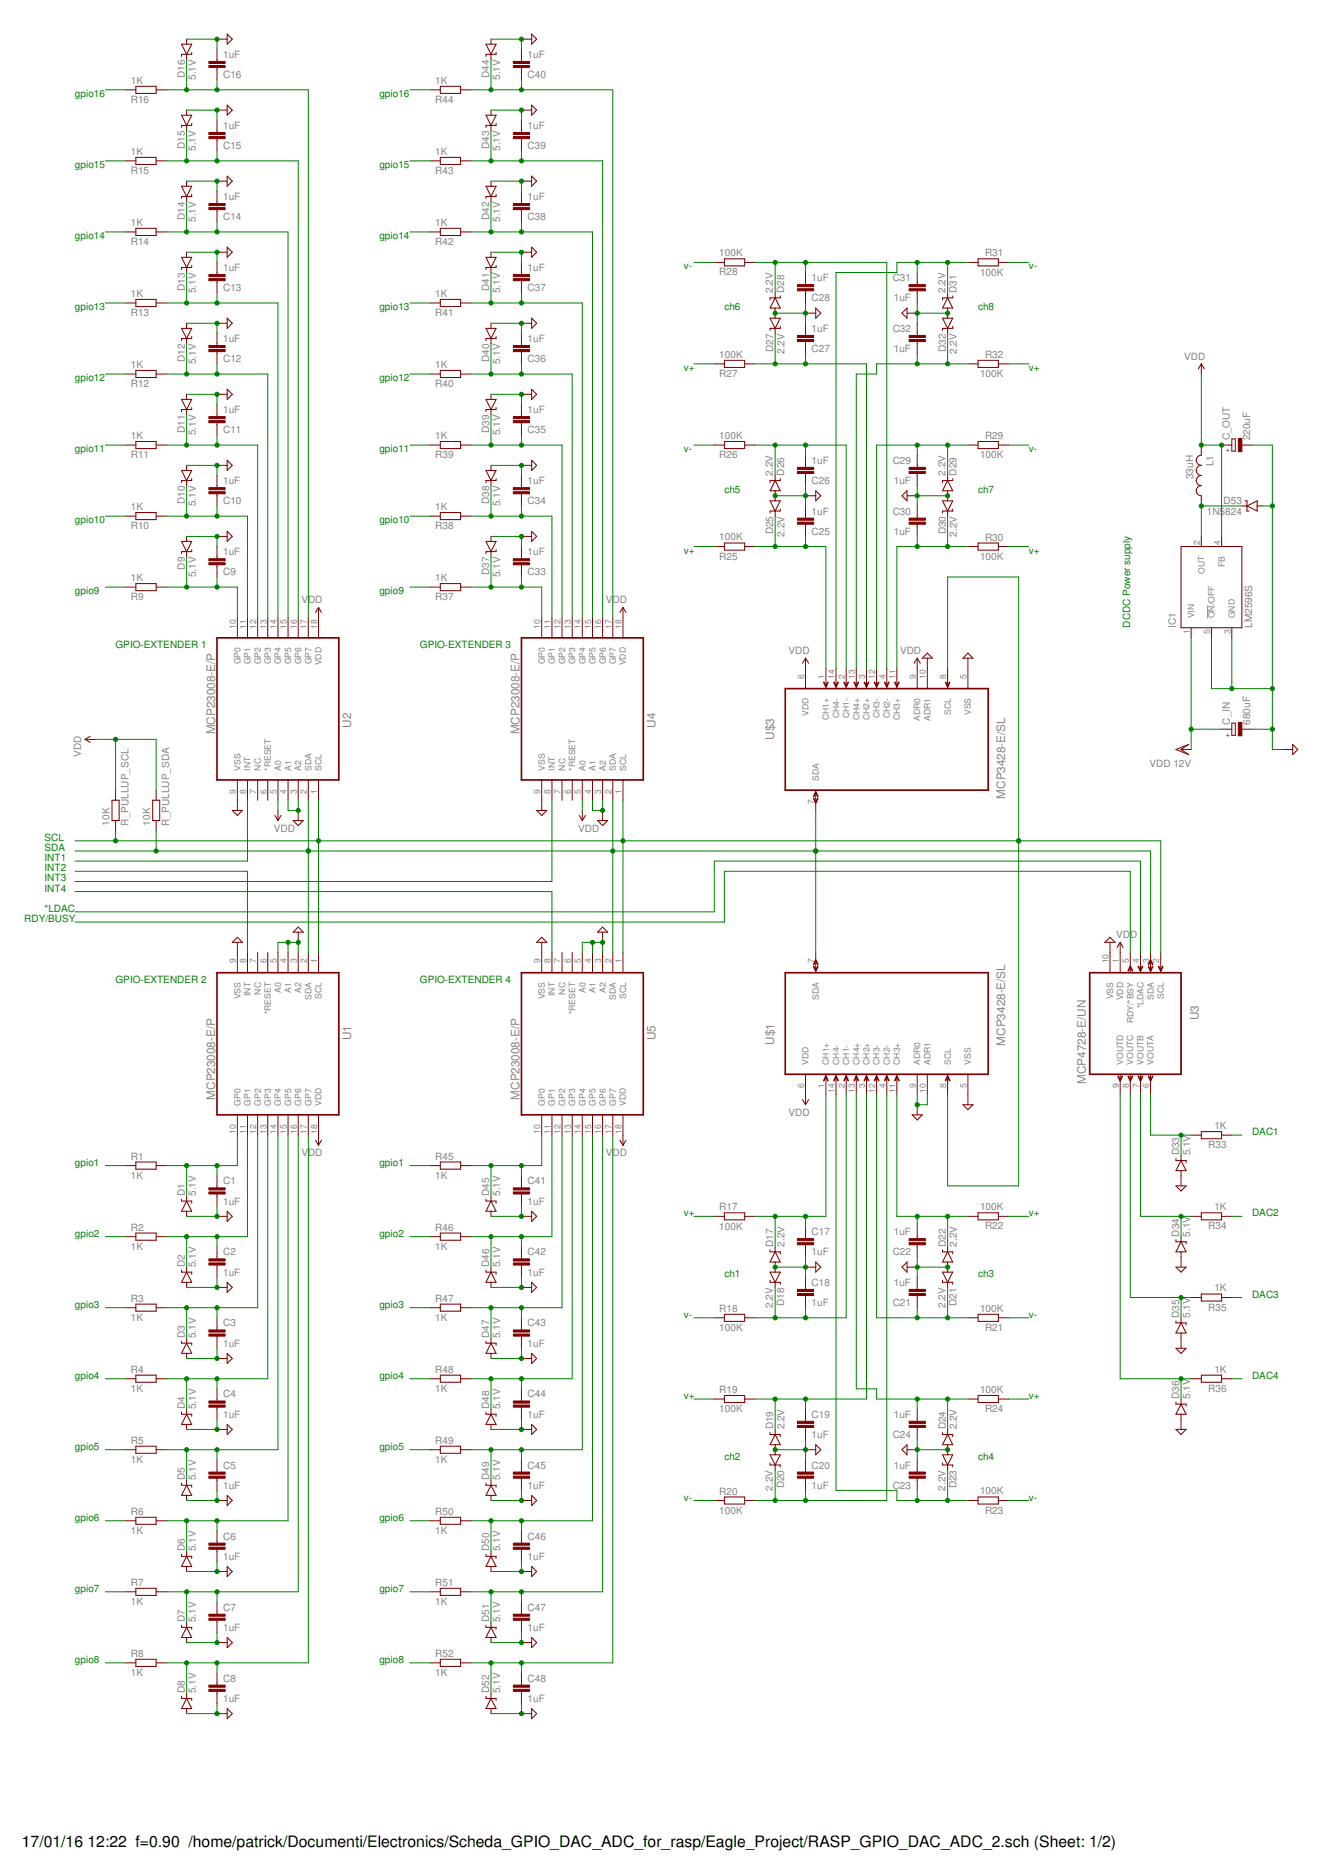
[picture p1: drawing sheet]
<svg xmlns="http://www.w3.org/2000/svg" width="297mm" height="420mm" viewBox="0 0 297 420" stroke-linecap="round" stroke-linejoin="round" font-family="sans-serif">
<defs><g id="words">
<g font-size="3.5">
<text x="4.9" y="414.3">17/01/16</text>
<text x="19.6" y="414.3">12:22 f=0.90 /home/patrick/Documenti/Electronics/Scheda_GPIO_DAC_ADC_for_rasp/Eagle_Project/RASP_GPIO_DAC_ADC_2.sch (Sheet: 1/2)</text>
</g>
<g font-size="2.6" fill="#808080">
<text x="48.3" y="164.7" transform="rotate(-90 48.3 164.7)">MCP23008-E/P</text>
<text x="78.8" y="163.2" transform="rotate(-90 78.8 163.2)">U2</text>
<text x="116.6" y="164.7" transform="rotate(-90 116.6 164.7)">MCP23008-E/P</text>
<text x="147.1" y="163.2" transform="rotate(-90 147.1 163.2)">U4</text>
<text x="173.7" y="166" transform="rotate(-90 173.7 166)">U$3</text>
<text x="225.5" y="179.2" transform="rotate(-90 225.5 179.2)">MCP3428-E/SL</text>
<text x="78.8" y="233.3" transform="rotate(-90 78.8 233.3)">U1</text>
<text x="147.1" y="233.3" transform="rotate(-90 147.1 233.3)">U5</text>
<text x="268.9" y="228.8" transform="rotate(-90 268.9 228.8)">U3</text>
<text x="173.7" y="234.3" transform="rotate(-90 173.7 234.3)">U$1</text>
<text x="225.5" y="234.5" transform="rotate(-90 225.5 234.5)">MCP3428-E/SL</text>
<text x="243.6" y="243.1" transform="rotate(-90 243.6 243.1)">MCP4728-E/UN</text>
<text x="48.3" y="246.7" transform="rotate(-90 48.3 246.7)">MCP23008-E/P</text>
<text x="116.6" y="246.7" transform="rotate(-90 116.6 246.7)">MCP23008-E/P</text>
</g>
<g font-size="2.2" fill="#808080">
<text x="41.4" y="17.5" transform="rotate(-90 41.4 17.5)">D16</text>
<text x="43.9" y="17.9" transform="rotate(-90 43.9 17.9)">5.1V</text>
<text x="50.1" y="13">1uF</text>
<text x="50.1" y="17.5">C16</text>
<text x="109.7" y="17.5" transform="rotate(-90 109.7 17.5)">D44</text>
<text x="112.2" y="17.9" transform="rotate(-90 112.2 17.9)">5.1V</text>
<text x="118.4" y="13">1uF</text>
<text x="118.4" y="17.5">C40</text>
<text x="29.3" y="18.8">1K</text>
<text x="29.3" y="23.1">R16</text>
<text x="97.6" y="18.8">1K</text>
<text x="97.6" y="23.1">R44</text>
<text x="50.1" y="28.9">1uF</text>
<text x="118.4" y="28.9">1uF</text>
<text x="29.3" y="34.7">1K</text>
<text x="41.4" y="33.4" transform="rotate(-90 41.4 33.4)">D15</text>
<text x="43.9" y="33.9" transform="rotate(-90 43.9 33.9)">5.1V</text>
<text x="50.1" y="33.5">C15</text>
<text x="97.6" y="34.7">1K</text>
<text x="109.7" y="33.4" transform="rotate(-90 109.7 33.4)">D43</text>
<text x="112.2" y="33.9" transform="rotate(-90 112.2 33.9)">5.1V</text>
<text x="118.4" y="33.5">C39</text>
<text x="29.3" y="39">R15</text>
<text x="97.6" y="39">R43</text>
<text x="50.1" y="44.9">1uF</text>
<text x="118.4" y="44.9">1uF</text>
<text x="29.3" y="50.7">1K</text>
<text x="41.4" y="49.3" transform="rotate(-90 41.4 49.3)">D14</text>
<text x="43.9" y="49.8" transform="rotate(-90 43.9 49.8)">5.1V</text>
<text x="50.1" y="49.4">C14</text>
<text x="97.6" y="50.7">1K</text>
<text x="109.7" y="49.3" transform="rotate(-90 109.7 49.3)">D42</text>
<text x="112.2" y="49.8" transform="rotate(-90 112.2 49.8)">5.1V</text>
<text x="118.4" y="49.4">C38</text>
<text x="29.3" y="55">R14</text>
<text x="97.6" y="55">R42</text>
<text x="161.4" y="57.5">100K</text>
<text x="221" y="57.5">R31</text>
<text x="41.4" y="65.3" transform="rotate(-90 41.4 65.3)">D13</text>
<text x="43.9" y="65.7" transform="rotate(-90 43.9 65.7)">5.1V</text>
<text x="50.1" y="60.8">1uF</text>
<text x="50.1" y="65.3">C13</text>
<text x="109.7" y="65.3" transform="rotate(-90 109.7 65.3)">D41</text>
<text x="112.2" y="65.7" transform="rotate(-90 112.2 65.7)">5.1V</text>
<text x="118.4" y="60.8">1uF</text>
<text x="118.4" y="65.3">C37</text>
<text x="161.4" y="61.8">R28</text>
<text x="173.4" y="65.7" transform="rotate(-90 173.4 65.7)">2.2V</text>
<text x="175.9" y="65.7" transform="rotate(-90 175.9 65.7)">D28</text>
<text x="182.1" y="63.1">1uF</text>
<text x="200.3" y="63.1">C31</text>
<text x="212.1" y="65.7" transform="rotate(-90 212.1 65.7)">2.2V</text>
<text x="214.6" y="65.7" transform="rotate(-90 214.6 65.7)">D31</text>
<text x="219.9" y="61.8">100K</text>
<text x="29.3" y="66.6">1K</text>
<text x="29.3" y="70.9">R13</text>
<text x="97.6" y="66.6">1K</text>
<text x="97.6" y="70.9">R41</text>
<text x="182.1" y="67.6">C28</text>
<text x="200.5" y="67.6">1uF</text>
<text x="50.1" y="76.7">1uF</text>
<text x="118.4" y="76.7">1uF</text>
<text x="182.1" y="74.4">1uF</text>
<text x="200.3" y="74.5">C32</text>
<text x="29.3" y="82.5">1K</text>
<text x="41.4" y="81.2" transform="rotate(-90 41.4 81.2)">D12</text>
<text x="43.9" y="81.7" transform="rotate(-90 43.9 81.7)">5.1V</text>
<text x="50.1" y="81.3">C12</text>
<text x="97.6" y="82.5">1K</text>
<text x="109.7" y="81.2" transform="rotate(-90 109.7 81.2)">D40</text>
<text x="112.2" y="81.7" transform="rotate(-90 112.2 81.7)">5.1V</text>
<text x="118.4" y="81.3">C36</text>
<text x="161.4" y="80.3">100K</text>
<text x="173.5" y="78.9" transform="rotate(-90 173.5 78.9)">D27</text>
<text x="176" y="79.4" transform="rotate(-90 176 79.4)">2.2V</text>
<text x="182.1" y="79">C27</text>
<text x="200.5" y="79">1uF</text>
<text x="212.2" y="78.9" transform="rotate(-90 212.2 78.9)">D32</text>
<text x="214.7" y="79.4" transform="rotate(-90 214.7 79.4)">2.2V</text>
<text x="221" y="80.3">R32</text>
<text x="265.7" y="80.7">VDD</text>
<text x="29.3" y="86.8">R12</text>
<text x="97.6" y="86.8">R40</text>
<text x="161.4" y="84.6">R27</text>
<text x="219.9" y="84.6">100K</text>
<text x="50.1" y="92.7">1uF</text>
<text x="118.4" y="92.7">1uF</text>
<text x="29.3" y="98.5">1K</text>
<text x="41.4" y="97.1" transform="rotate(-90 41.4 97.1)">D11</text>
<text x="43.9" y="97.6" transform="rotate(-90 43.9 97.6)">5.1V</text>
<text x="50.1" y="97.2">C11</text>
<text x="97.6" y="98.5">1K</text>
<text x="109.7" y="97.1" transform="rotate(-90 109.7 97.1)">D39</text>
<text x="112.2" y="97.6" transform="rotate(-90 112.2 97.6)">5.1V</text>
<text x="118.4" y="97.2">C35</text>
<text x="161.4" y="98.5">100K</text>
<text x="221" y="98.5">R29</text>
<text x="275.9" y="98.8" transform="rotate(-90 275.9 98.8)">C_OUT</text>
<text x="280.5" y="98.8" transform="rotate(-90 280.5 98.8)">220uF</text>
<text x="29.3" y="102.8">R11</text>
<text x="97.6" y="102.8">R39</text>
<text x="161.4" y="102.8">R26</text>
<text x="173.4" y="106.7" transform="rotate(-90 173.4 106.7)">2.2V</text>
<text x="175.9" y="106.7" transform="rotate(-90 175.9 106.7)">D26</text>
<text x="182.1" y="104">1uF</text>
<text x="200.3" y="104">C29</text>
<text x="212.1" y="106.7" transform="rotate(-90 212.1 106.7)">2.2V</text>
<text x="214.6" y="106.7" transform="rotate(-90 214.6 106.7)">D29</text>
<text x="219.9" y="102.8">100K</text>
<text x="267.7" y="107.5" transform="rotate(-90 267.7 107.5)">33uH</text>
<text x="272.2" y="104.6" transform="rotate(-90 272.2 104.6)">L1</text>
<text x="41.4" y="113.1" transform="rotate(-90 41.4 113.1)">D10</text>
<text x="43.9" y="113.6" transform="rotate(-90 43.9 113.6)">5.1V</text>
<text x="50.1" y="108.6">1uF</text>
<text x="50.1" y="113.1">C10</text>
<text x="109.7" y="113.1" transform="rotate(-90 109.7 113.1)">D38</text>
<text x="112.2" y="113.6" transform="rotate(-90 112.2 113.6)">5.1V</text>
<text x="118.4" y="108.6">1uF</text>
<text x="118.4" y="113.1">C34</text>
<text x="182.1" y="108.6">C26</text>
<text x="200.5" y="108.6">1uF</text>
<text x="274.5" y="113.1">D53</text>
<text x="29.3" y="114.4">1K</text>
<text x="29.3" y="118.7">R10</text>
<text x="97.6" y="114.4">1K</text>
<text x="97.6" y="118.7">R38</text>
<text x="173.5" y="119.9" transform="rotate(-90 173.5 119.9)">D25</text>
<text x="182.1" y="115.4">1uF</text>
<text x="182.1" y="120">C25</text>
<text x="200.3" y="115.4">C30</text>
<text x="200.5" y="120">1uF</text>
<text x="212.2" y="119.9" transform="rotate(-90 212.2 119.9)">D30</text>
<text x="270.7" y="115.6">1N5824</text>
<text x="50.1" y="124.5">1uF</text>
<text x="118.4" y="124.5">1uF</text>
<text x="161.4" y="121.2">100K</text>
<text x="161.4" y="125.5">R25</text>
<text x="176" y="120.4" transform="rotate(-90 176 120.4)">2.2V</text>
<text x="214.7" y="120.4" transform="rotate(-90 214.7 120.4)">2.2V</text>
<text x="219.9" y="125.6">100K</text>
<text x="221" y="121.3">R30</text>
<text x="29.3" y="130.3">1K</text>
<text x="41.4" y="127.8" transform="rotate(-90 41.4 127.8)">D9</text>
<text x="43.9" y="129.5" transform="rotate(-90 43.9 129.5)">5.1V</text>
<text x="50.1" y="129.1">C9</text>
<text x="97.6" y="130.3">1K</text>
<text x="109.7" y="129" transform="rotate(-90 109.7 129)">D37</text>
<text x="112.2" y="129.5" transform="rotate(-90 112.2 129.5)">5.1V</text>
<text x="118.4" y="129.1">C33</text>
<text x="29.3" y="134.6">R9</text>
<text x="67.6" y="135.4">VDD</text>
<text x="97.6" y="134.6">R37</text>
<text x="135.9" y="135.4">VDD</text>
<text x="263.8" y="140.8" transform="rotate(-90 263.8 140.8)">IC1</text>
<text x="280.9" y="140.8" transform="rotate(-90 280.9 140.8)">LM2596S</text>
<text x="176.9" y="146.7">VDD</text>
<text x="201.9" y="146.7">VDD</text>
<text x="275.9" y="162.6" transform="rotate(-90 275.9 162.6)">C_IN</text>
<text x="280.5" y="162.6" transform="rotate(-90 280.5 162.6)">680uF</text>
<text x="18.2" y="169.7" transform="rotate(-90 18.2 169.7)">VDD</text>
<text x="257.9" y="172">VDD 12V</text>
<text x="24.6" y="185.2" transform="rotate(-90 24.6 185.2)">10K</text>
<text x="28.9" y="185.2" transform="rotate(-90 28.9 185.2)">R_PULLUP_SCL</text>
<text x="33.7" y="185.2" transform="rotate(-90 33.7 185.2)">10K</text>
<text x="38" y="185.2" transform="rotate(-90 38 185.2)">R_PULLUP_SDA</text>
<text x="61.4" y="186.6">VDD</text>
<text x="129.7" y="186.6">VDD</text>
<text x="250.4" y="210.5">VDD</text>
<text x="176.9" y="250.3">VDD</text>
<text x="271.1" y="257.6">R33</text>
<text x="272.5" y="253.3">1K</text>
<text x="29.3" y="260.1">R1</text>
<text x="67.6" y="259.4">VDD</text>
<text x="97.6" y="260.1">R45</text>
<text x="135.9" y="259.4">VDD</text>
<text x="264.5" y="259.2" transform="rotate(-90 264.5 259.2)">D33</text>
<text x="267" y="259.2" transform="rotate(-90 267 259.2)">5.1V</text>
<text x="29.3" y="264.4">1K</text>
<text x="41.4" y="268.3" transform="rotate(-90 41.4 268.3)">D1</text>
<text x="43.9" y="268.3" transform="rotate(-90 43.9 268.3)">5.1V</text>
<text x="50.1" y="265.7">C1</text>
<text x="97.6" y="264.4">1K</text>
<text x="109.7" y="268.3" transform="rotate(-90 109.7 268.3)">D45</text>
<text x="112.2" y="268.3" transform="rotate(-90 112.2 268.3)">5.1V</text>
<text x="118.4" y="265.7">C41</text>
<text x="50.1" y="270.2">1uF</text>
<text x="118.4" y="270.2">1uF</text>
<text x="161.4" y="275.8">100K</text>
<text x="161.4" y="271.5">R17</text>
<text x="219.9" y="271.5">100K</text>
<text x="221" y="275.8">R22</text>
<text x="271.1" y="275.8">R34</text>
<text x="272.5" y="271.5">1K</text>
<text x="29.3" y="280.4">1K</text>
<text x="29.3" y="276.1">R2</text>
<text x="50.1" y="281.6">C2</text>
<text x="97.6" y="280.4">1K</text>
<text x="97.6" y="276.1">R46</text>
<text x="118.4" y="281.6">C42</text>
<text x="173.5" y="279.7" transform="rotate(-90 173.5 279.7)">D17</text>
<text x="176" y="279.7" transform="rotate(-90 176 279.7)">2.2V</text>
<text x="182.1" y="281.6">1uF</text>
<text x="182.1" y="277.1">C17</text>
<text x="200.3" y="281.6">C22</text>
<text x="200.5" y="277.1">1uF</text>
<text x="212.2" y="279.7" transform="rotate(-90 212.2 279.7)">D22</text>
<text x="214.7" y="279.7" transform="rotate(-90 214.7 279.7)">2.2V</text>
<text x="264.5" y="277.4" transform="rotate(-90 264.5 277.4)">D34</text>
<text x="267" y="277.4" transform="rotate(-90 267 277.4)">5.1V</text>
<text x="41.4" y="284.2" transform="rotate(-90 41.4 284.2)">D2</text>
<text x="43.9" y="284.2" transform="rotate(-90 43.9 284.2)">5.1V</text>
<text x="50.1" y="286.2">1uF</text>
<text x="109.7" y="284.2" transform="rotate(-90 109.7 284.2)">D46</text>
<text x="112.2" y="284.2" transform="rotate(-90 112.2 284.2)">5.1V</text>
<text x="118.4" y="286.2">1uF</text>
<text x="29.3" y="292">R3</text>
<text x="97.6" y="292">R47</text>
<text x="173.4" y="293.4" transform="rotate(-90 173.4 293.4)">2.2V</text>
<text x="175.9" y="292.9" transform="rotate(-90 175.9 292.9)">D18</text>
<text x="182.1" y="293">1uF</text>
<text x="182.1" y="288.4">C18</text>
<text x="200.3" y="293">C21</text>
<text x="200.5" y="288.4">1uF</text>
<text x="212.1" y="293.4" transform="rotate(-90 212.1 293.4)">2.2V</text>
<text x="214.6" y="292.9" transform="rotate(-90 214.6 292.9)">D21</text>
<text x="271.1" y="294">R35</text>
<text x="272.5" y="289.7">1K</text>
<text x="29.3" y="296.3">1K</text>
<text x="50.1" y="297.6">C3</text>
<text x="97.6" y="296.3">1K</text>
<text x="118.4" y="297.6">C43</text>
<text x="161.4" y="298.6">100K</text>
<text x="161.4" y="294.3">R18</text>
<text x="219.9" y="294.2">100K</text>
<text x="221" y="298.6">R21</text>
<text x="264.5" y="295.6" transform="rotate(-90 264.5 295.6)">D35</text>
<text x="267" y="295.6" transform="rotate(-90 267 295.6)">5.1V</text>
<text x="41.4" y="300.2" transform="rotate(-90 41.4 300.2)">D3</text>
<text x="43.9" y="300.2" transform="rotate(-90 43.9 300.2)">5.1V</text>
<text x="50.1" y="302.1">1uF</text>
<text x="109.7" y="300.2" transform="rotate(-90 109.7 300.2)">D47</text>
<text x="112.2" y="300.2" transform="rotate(-90 112.2 300.2)">5.1V</text>
<text x="118.4" y="302.1">1uF</text>
<text x="29.3" y="307.9">R4</text>
<text x="97.6" y="307.9">R48</text>
<text x="272.5" y="307.9">1K</text>
<text x="29.3" y="312.2">1K</text>
<text x="41.4" y="316.1" transform="rotate(-90 41.4 316.1)">D4</text>
<text x="43.9" y="316.1" transform="rotate(-90 43.9 316.1)">5.1V</text>
<text x="50.1" y="313.5">C4</text>
<text x="97.6" y="312.2">1K</text>
<text x="109.7" y="316.1" transform="rotate(-90 109.7 316.1)">D48</text>
<text x="112.2" y="316.1" transform="rotate(-90 112.2 316.1)">5.1V</text>
<text x="118.4" y="313.5">C44</text>
<text x="161.4" y="316.8">100K</text>
<text x="161.4" y="312.5">R19</text>
<text x="219.9" y="312.5">100K</text>
<text x="221" y="316.8">R24</text>
<text x="264.5" y="313.8" transform="rotate(-90 264.5 313.8)">D36</text>
<text x="267" y="313.8" transform="rotate(-90 267 313.8)">5.1V</text>
<text x="271.1" y="312.2">R36</text>
<text x="29.3" y="323.9">R5</text>
<text x="50.1" y="318">1uF</text>
<text x="97.6" y="323.9">R49</text>
<text x="118.4" y="318">1uF</text>
<text x="173.5" y="320.7" transform="rotate(-90 173.5 320.7)">D19</text>
<text x="176" y="320.7" transform="rotate(-90 176 320.7)">2.2V</text>
<text x="182.1" y="322.6">1uF</text>
<text x="182.1" y="318">C19</text>
<text x="200.3" y="322.6">C24</text>
<text x="200.5" y="318">1uF</text>
<text x="212.2" y="320.7" transform="rotate(-90 212.2 320.7)">D24</text>
<text x="214.7" y="320.7" transform="rotate(-90 214.7 320.7)">2.2V</text>
<text x="29.3" y="328.2">1K</text>
<text x="50.1" y="329.4">C5</text>
<text x="97.6" y="328.2">1K</text>
<text x="118.4" y="329.4">C45</text>
<text x="182.1" y="329.4">C20</text>
<text x="200.5" y="329.4">1uF</text>
<text x="41.4" y="332" transform="rotate(-90 41.4 332)">D5</text>
<text x="43.9" y="332" transform="rotate(-90 43.9 332)">5.1V</text>
<text x="50.1" y="334">1uF</text>
<text x="109.7" y="332" transform="rotate(-90 109.7 332)">D49</text>
<text x="112.2" y="332" transform="rotate(-90 112.2 332)">5.1V</text>
<text x="118.4" y="334">1uF</text>
<text x="161.4" y="335.3">R20</text>
<text x="173.4" y="334.4" transform="rotate(-90 173.4 334.4)">2.2V</text>
<text x="175.9" y="333.9" transform="rotate(-90 175.9 333.9)">D20</text>
<text x="182.1" y="334">1uF</text>
<text x="200.3" y="334">C23</text>
<text x="212.1" y="334.4" transform="rotate(-90 212.1 334.4)">2.2V</text>
<text x="214.6" y="333.9" transform="rotate(-90 214.6 333.9)">D23</text>
<text x="219.9" y="335.2">100K</text>
<text x="29.3" y="339.8">R6</text>
<text x="97.6" y="339.8">R50</text>
<text x="161.4" y="339.6">100K</text>
<text x="221" y="339.5">R23</text>
<text x="29.3" y="344.1">1K</text>
<text x="41.4" y="348" transform="rotate(-90 41.4 348)">D6</text>
<text x="43.9" y="348" transform="rotate(-90 43.9 348)">5.1V</text>
<text x="50.1" y="345.4">C6</text>
<text x="97.6" y="344.1">1K</text>
<text x="109.7" y="348" transform="rotate(-90 109.7 348)">D50</text>
<text x="112.2" y="348" transform="rotate(-90 112.2 348)">5.1V</text>
<text x="118.4" y="345.4">C46</text>
<text x="50.1" y="349.9">1uF</text>
<text x="118.4" y="349.9">1uF</text>
<text x="29.3" y="355.7">R7</text>
<text x="97.6" y="355.7">R51</text>
<text x="29.3" y="360">1K</text>
<text x="41.4" y="363.9" transform="rotate(-90 41.4 363.9)">D7</text>
<text x="43.9" y="363.9" transform="rotate(-90 43.9 363.9)">5.1V</text>
<text x="50.1" y="365.9">1uF</text>
<text x="50.1" y="361.3">C7</text>
<text x="97.6" y="360">1K</text>
<text x="109.7" y="363.9" transform="rotate(-90 109.7 363.9)">D51</text>
<text x="112.2" y="363.9" transform="rotate(-90 112.2 363.9)">5.1V</text>
<text x="118.4" y="365.9">1uF</text>
<text x="118.4" y="361.3">C47</text>
<text x="29.3" y="371.7">R8</text>
<text x="97.6" y="371.7">R52</text>
<text x="29.3" y="376">1K</text>
<text x="50.1" y="377.2">C8</text>
<text x="97.6" y="376">1K</text>
<text x="118.4" y="377.2">C48</text>
<text x="41.4" y="379.9" transform="rotate(-90 41.4 379.9)">D8</text>
<text x="43.9" y="379.9" transform="rotate(-90 43.9 379.9)">5.1V</text>
<text x="50.1" y="381.8">1uF</text>
<text x="109.7" y="379.9" transform="rotate(-90 109.7 379.9)">D52</text>
<text x="112.2" y="379.9" transform="rotate(-90 112.2 379.9)">5.1V</text>
<text x="118.4" y="381.8">1uF</text>
</g>
<g font-size="2.2" fill="#008000">
<text x="16.8" y="21.7">gpio16</text>
<text x="85.1" y="21.7">gpio16</text>
<text x="16.8" y="37.7">gpio15</text>
<text x="85.1" y="37.7">gpio15</text>
<text x="16.8" y="53.6">gpio14</text>
<text x="85.1" y="53.6">gpio14</text>
<text x="153.4" y="60.4">v-</text>
<text x="230.8" y="60.4">v-</text>
<text x="16.8" y="69.6">gpio13</text>
<text x="85.1" y="69.6">gpio13</text>
<text x="162.5" y="69.6">ch6</text>
<text x="219.4" y="69.6">ch8</text>
<text x="153.4" y="83.2">v+</text>
<text x="230.8" y="83.2">v+</text>
<text x="16.8" y="85.5">gpio12</text>
<text x="85.1" y="85.5">gpio12</text>
<text x="16.8" y="101.4">gpio11</text>
<text x="85.1" y="101.4">gpio11</text>
<text x="153.4" y="101.4">v-</text>
<text x="230.8" y="101.4">v-</text>
<text x="162.5" y="110.5">ch5</text>
<text x="219.4" y="110.5">ch7</text>
<text x="16.8" y="117.4">gpio10</text>
<text x="85.1" y="117.4">gpio10</text>
<text x="153.4" y="124.2">v+</text>
<text x="230.8" y="124.2">v+</text>
<text x="16.8" y="133.3">gpio9</text>
<text x="85.1" y="133.3">gpio9</text>
<text x="253.6" y="140.8" transform="rotate(-90 253.6 140.8)">DCDC Power supply</text>
<text x="25.9" y="145.4">GPIO-EXTENDER 1</text>
<text x="94.2" y="145.4">GPIO-EXTENDER 3</text>
<text x="10" y="190.9">SDA</text>
<text x="10" y="188.6">SCL</text>
<text x="10" y="195.5">INT2</text>
<text x="10" y="193.2">INT1</text>
<text x="10" y="197.7">INT3</text>
<text x="10" y="200">INT4</text>
<text x="5.4" y="206.8">RDY/BUSY</text>
<text x="10" y="204.6">*LDAC</text>
<text x="25.9" y="220.5">GPIO-EXTENDER 2</text>
<text x="94.2" y="220.5">GPIO-EXTENDER 4</text>
<text x="280.9" y="254.6">DAC1</text>
<text x="16.8" y="261.5">gpio1</text>
<text x="85.1" y="261.5">gpio1</text>
<text x="153.4" y="272.9">v+</text>
<text x="230.8" y="272.9">v+</text>
<text x="280.9" y="272.9">DAC2</text>
<text x="16.8" y="277.4">gpio2</text>
<text x="85.1" y="277.4">gpio2</text>
<text x="162.5" y="286.5">ch1</text>
<text x="219.4" y="286.5">ch3</text>
<text x="16.8" y="293.3">gpio3</text>
<text x="85.1" y="293.3">gpio3</text>
<text x="280.9" y="291.1">DAC3</text>
<text x="153.4" y="295.6">v-</text>
<text x="230.8" y="295.6">v-</text>
<text x="16.8" y="309.3">gpio4</text>
<text x="85.1" y="309.3">gpio4</text>
<text x="280.9" y="309.3">DAC4</text>
<text x="153.4" y="313.8">v+</text>
<text x="230.8" y="313.8">v+</text>
<text x="16.8" y="325.2">gpio5</text>
<text x="85.1" y="325.2">gpio5</text>
<text x="162.5" y="327.5">ch2</text>
<text x="219.4" y="327.5">ch4</text>
<text x="16.8" y="341.2">gpio6</text>
<text x="85.1" y="341.2">gpio6</text>
<text x="153.4" y="336.6">v-</text>
<text x="230.8" y="336.6">v-</text>
<text x="16.8" y="357.1">gpio7</text>
<text x="85.1" y="357.1">gpio7</text>
<text x="16.8" y="373">gpio8</text>
<text x="85.1" y="373">gpio8</text>
</g>
<g font-size="1.9" fill="#808080">
<text x="269.2" y="122.3" transform="rotate(-90 269.2 122.3)">2</text>
<text x="273.7" y="122.3" transform="rotate(-90 273.7 122.3)">4</text>
<text x="270.2" y="128.8" transform="rotate(-90 270.2 128.8)">OUT</text>
<text x="274.8" y="127.2" transform="rotate(-90 274.8 127.2)">FB</text>
<text x="52.9" y="141" transform="rotate(-90 52.9 141)">10</text>
<text x="55.2" y="141" transform="rotate(-90 55.2 141)">11</text>
<text x="57.5" y="141" transform="rotate(-90 57.5 141)">12</text>
<text x="59.8" y="141" transform="rotate(-90 59.8 141)">13</text>
<text x="62" y="141" transform="rotate(-90 62 141)">14</text>
<text x="64.3" y="141" transform="rotate(-90 64.3 141)">15</text>
<text x="66.6" y="141" transform="rotate(-90 66.6 141)">16</text>
<text x="68.9" y="141" transform="rotate(-90 68.9 141)">17</text>
<text x="71.1" y="141" transform="rotate(-90 71.1 141)">18</text>
<text x="121.2" y="141" transform="rotate(-90 121.2 141)">10</text>
<text x="123.5" y="141" transform="rotate(-90 123.5 141)">11</text>
<text x="125.8" y="141" transform="rotate(-90 125.8 141)">12</text>
<text x="128.1" y="141" transform="rotate(-90 128.1 141)">13</text>
<text x="130.3" y="141" transform="rotate(-90 130.3 141)">14</text>
<text x="132.6" y="141" transform="rotate(-90 132.6 141)">15</text>
<text x="134.9" y="141" transform="rotate(-90 134.9 141)">16</text>
<text x="137.2" y="141" transform="rotate(-90 137.2 141)">17</text>
<text x="139.4" y="141" transform="rotate(-90 139.4 141)">18</text>
<text x="266.9" y="142.2" transform="rotate(-90 266.9 142.2)">1</text>
<text x="267.9" y="138.7" transform="rotate(-90 267.9 138.7)">VIN</text>
<text x="271.5" y="142.2" transform="rotate(-90 271.5 142.2)">5</text>
<text x="272.5" y="138.7" transform="rotate(-90 272.5 138.7)">ON/OFF</text>
<text x="276" y="142.2" transform="rotate(-90 276 142.2)">3</text>
<text x="277" y="138.7" transform="rotate(-90 277 138.7)">GND</text>
<text x="53.9" y="149.1" transform="rotate(-90 53.9 149.1)">GP0</text>
<text x="56.2" y="149.1" transform="rotate(-90 56.2 149.1)">GP1</text>
<text x="58.5" y="149.1" transform="rotate(-90 58.5 149.1)">GP2</text>
<text x="60.8" y="149.1" transform="rotate(-90 60.8 149.1)">GP3</text>
<text x="63" y="149.1" transform="rotate(-90 63 149.1)">GP4</text>
<text x="65.3" y="149.1" transform="rotate(-90 65.3 149.1)">GP5</text>
<text x="67.6" y="149.1" transform="rotate(-90 67.6 149.1)">GP6</text>
<text x="69.9" y="149.1" transform="rotate(-90 69.9 149.1)">GP7</text>
<text x="72.1" y="149.3" transform="rotate(-90 72.1 149.3)">VDD</text>
<text x="122.2" y="149.1" transform="rotate(-90 122.2 149.1)">GP0</text>
<text x="124.5" y="149.1" transform="rotate(-90 124.5 149.1)">GP1</text>
<text x="126.8" y="149.1" transform="rotate(-90 126.8 149.1)">GP2</text>
<text x="129.1" y="149.1" transform="rotate(-90 129.1 149.1)">GP3</text>
<text x="131.3" y="149.1" transform="rotate(-90 131.3 149.1)">GP4</text>
<text x="133.6" y="149.1" transform="rotate(-90 133.6 149.1)">GP5</text>
<text x="135.9" y="149.1" transform="rotate(-90 135.9 149.1)">GP6</text>
<text x="138.2" y="149.1" transform="rotate(-90 138.2 149.1)">GP7</text>
<text x="140.4" y="149.3" transform="rotate(-90 140.4 149.3)">VDD</text>
<text x="180.4" y="152.4" transform="rotate(-90 180.4 152.4)">6</text>
<text x="185" y="152.4" transform="rotate(-90 185 152.4)">1</text>
<text x="187.2" y="152.4" transform="rotate(-90 187.2 152.4)">14</text>
<text x="189.5" y="152.4" transform="rotate(-90 189.5 152.4)">2</text>
<text x="191.8" y="152.4" transform="rotate(-90 191.8 152.4)">13</text>
<text x="194.1" y="152.4" transform="rotate(-90 194.1 152.4)">3</text>
<text x="196.3" y="152.4" transform="rotate(-90 196.3 152.4)">12</text>
<text x="198.6" y="152.4" transform="rotate(-90 198.6 152.4)">4</text>
<text x="200.9" y="152.4" transform="rotate(-90 200.9 152.4)">11</text>
<text x="205.5" y="152.4" transform="rotate(-90 205.5 152.4)">9</text>
<text x="207.7" y="152.4" transform="rotate(-90 207.7 152.4)">10</text>
<text x="212.3" y="152.4" transform="rotate(-90 212.3 152.4)">8</text>
<text x="216.8" y="152.4" transform="rotate(-90 216.8 152.4)">5</text>
<text x="181.4" y="160.7" transform="rotate(-90 181.4 160.7)">VDD</text>
<text x="186" y="161.6" transform="rotate(-90 186 161.6)">CH1+</text>
<text x="188.2" y="161.1" transform="rotate(-90 188.2 161.1)">CH4-</text>
<text x="190.5" y="161.1" transform="rotate(-90 190.5 161.1)">CH1-</text>
<text x="192.8" y="161.6" transform="rotate(-90 192.8 161.6)">CH4+</text>
<text x="195.1" y="161.6" transform="rotate(-90 195.1 161.6)">CH2+</text>
<text x="197.3" y="161.1" transform="rotate(-90 197.3 161.1)">CH3-</text>
<text x="199.6" y="161.1" transform="rotate(-90 199.6 161.1)">CH2-</text>
<text x="201.9" y="161.6" transform="rotate(-90 201.9 161.6)">CH3+</text>
<text x="206.5" y="161.7" transform="rotate(-90 206.5 161.7)">ADR0</text>
<text x="208.7" y="161.7" transform="rotate(-90 208.7 161.7)">ADR1</text>
<text x="213.3" y="160.3" transform="rotate(-90 213.3 160.3)">SCL</text>
<text x="217.8" y="160.4" transform="rotate(-90 217.8 160.4)">VSS</text>
<text x="53.9" y="172.9" transform="rotate(-90 53.9 172.9)">VSS</text>
<text x="56.2" y="172.9" transform="rotate(-90 56.2 172.9)">INT</text>
<text x="58.5" y="172.9" transform="rotate(-90 58.5 172.9)">NC</text>
<text x="60.8" y="172.9" transform="rotate(-90 60.8 172.9)">*RESET</text>
<text x="63" y="172.9" transform="rotate(-90 63 172.9)">A0</text>
<text x="65.3" y="172.9" transform="rotate(-90 65.3 172.9)">A1</text>
<text x="67.6" y="172.9" transform="rotate(-90 67.6 172.9)">A2</text>
<text x="69.9" y="172.9" transform="rotate(-90 69.9 172.9)">SDA</text>
<text x="72.2" y="172.9" transform="rotate(-90 72.2 172.9)">SCL</text>
<text x="122.2" y="172.9" transform="rotate(-90 122.2 172.9)">VSS</text>
<text x="124.5" y="172.9" transform="rotate(-90 124.5 172.9)">INT</text>
<text x="126.8" y="172.9" transform="rotate(-90 126.8 172.9)">NC</text>
<text x="129.1" y="172.9" transform="rotate(-90 129.1 172.9)">*RESET</text>
<text x="131.3" y="172.9" transform="rotate(-90 131.3 172.9)">A0</text>
<text x="133.6" y="172.9" transform="rotate(-90 133.6 172.9)">A1</text>
<text x="135.9" y="172.9" transform="rotate(-90 135.9 172.9)">A2</text>
<text x="138.2" y="172.9" transform="rotate(-90 138.2 172.9)">SDA</text>
<text x="140.4" y="172.9" transform="rotate(-90 140.4 172.9)">SCL</text>
<text x="52.9" y="178.1" transform="rotate(-90 52.9 178.1)">9</text>
<text x="55.2" y="178.1" transform="rotate(-90 55.2 178.1)">8</text>
<text x="57.5" y="178.1" transform="rotate(-90 57.5 178.1)">7</text>
<text x="59.8" y="178.1" transform="rotate(-90 59.8 178.1)">6</text>
<text x="62" y="178.1" transform="rotate(-90 62 178.1)">5</text>
<text x="64.3" y="178.1" transform="rotate(-90 64.3 178.1)">4</text>
<text x="66.6" y="178.1" transform="rotate(-90 66.6 178.1)">3</text>
<text x="68.9" y="178.1" transform="rotate(-90 68.9 178.1)">2</text>
<text x="71.1" y="178.1" transform="rotate(-90 71.1 178.1)">1</text>
<text x="121.2" y="178.1" transform="rotate(-90 121.2 178.1)">9</text>
<text x="123.5" y="178.1" transform="rotate(-90 123.5 178.1)">8</text>
<text x="125.8" y="178.1" transform="rotate(-90 125.8 178.1)">7</text>
<text x="128.1" y="178.1" transform="rotate(-90 128.1 178.1)">6</text>
<text x="130.3" y="178.1" transform="rotate(-90 130.3 178.1)">5</text>
<text x="132.6" y="178.1" transform="rotate(-90 132.6 178.1)">4</text>
<text x="134.9" y="178.1" transform="rotate(-90 134.9 178.1)">3</text>
<text x="137.2" y="178.1" transform="rotate(-90 137.2 178.1)">2</text>
<text x="139.4" y="178.1" transform="rotate(-90 139.4 178.1)">1</text>
<text x="183.7" y="175.1" transform="rotate(-90 183.7 175.1)">SDA</text>
<text x="182.7" y="180.4" transform="rotate(-90 182.7 180.4)">7</text>
<text x="52.9" y="216.1" transform="rotate(-90 52.9 216.1)">9</text>
<text x="55.2" y="216.1" transform="rotate(-90 55.2 216.1)">8</text>
<text x="57.5" y="216.1" transform="rotate(-90 57.5 216.1)">7</text>
<text x="59.8" y="216.1" transform="rotate(-90 59.8 216.1)">6</text>
<text x="62" y="216.1" transform="rotate(-90 62 216.1)">5</text>
<text x="64.3" y="216.1" transform="rotate(-90 64.3 216.1)">4</text>
<text x="66.6" y="216.1" transform="rotate(-90 66.6 216.1)">3</text>
<text x="68.9" y="216.1" transform="rotate(-90 68.9 216.1)">2</text>
<text x="71.1" y="216.1" transform="rotate(-90 71.1 216.1)">1</text>
<text x="121.2" y="216.1" transform="rotate(-90 121.2 216.1)">9</text>
<text x="123.5" y="216.1" transform="rotate(-90 123.5 216.1)">8</text>
<text x="125.8" y="216.1" transform="rotate(-90 125.8 216.1)">7</text>
<text x="128.1" y="216.1" transform="rotate(-90 128.1 216.1)">6</text>
<text x="130.3" y="216.1" transform="rotate(-90 130.3 216.1)">5</text>
<text x="132.6" y="216.1" transform="rotate(-90 132.6 216.1)">4</text>
<text x="134.9" y="216.1" transform="rotate(-90 134.9 216.1)">3</text>
<text x="137.2" y="216.1" transform="rotate(-90 137.2 216.1)">2</text>
<text x="139.4" y="216.1" transform="rotate(-90 139.4 216.1)">1</text>
<text x="182.7" y="216.1" transform="rotate(-90 182.7 216.1)">7</text>
<text x="248.7" y="216.1" transform="rotate(-90 248.7 216.1)">10</text>
<text x="251" y="216.1" transform="rotate(-90 251 216.1)">1</text>
<text x="253.3" y="216.1" transform="rotate(-90 253.3 216.1)">5</text>
<text x="255.5" y="216.1" transform="rotate(-90 255.5 216.1)">4</text>
<text x="257.8" y="216.1" transform="rotate(-90 257.8 216.1)">3</text>
<text x="260.1" y="216.1" transform="rotate(-90 260.1 216.1)">2</text>
<text x="53.9" y="224.2" transform="rotate(-90 53.9 224.2)">VSS</text>
<text x="56.2" y="223.4" transform="rotate(-90 56.2 223.4)">INT</text>
<text x="58.5" y="223.1" transform="rotate(-90 58.5 223.1)">NC</text>
<text x="60.8" y="227.5" transform="rotate(-90 60.8 227.5)">*RESET</text>
<text x="63" y="222.7" transform="rotate(-90 63 222.7)">A0</text>
<text x="65.3" y="222.7" transform="rotate(-90 65.3 222.7)">A1</text>
<text x="67.6" y="222.7" transform="rotate(-90 67.6 222.7)">A2</text>
<text x="69.9" y="224.3" transform="rotate(-90 69.9 224.3)">SDA</text>
<text x="72.2" y="224.1" transform="rotate(-90 72.2 224.1)">SCL</text>
<text x="122.2" y="224.2" transform="rotate(-90 122.2 224.2)">VSS</text>
<text x="124.5" y="223.4" transform="rotate(-90 124.5 223.4)">INT</text>
<text x="126.8" y="223.1" transform="rotate(-90 126.8 223.1)">NC</text>
<text x="129.1" y="227.5" transform="rotate(-90 129.1 227.5)">*RESET</text>
<text x="131.3" y="222.7" transform="rotate(-90 131.3 222.7)">A0</text>
<text x="133.6" y="222.7" transform="rotate(-90 133.6 222.7)">A1</text>
<text x="135.9" y="222.7" transform="rotate(-90 135.9 222.7)">A2</text>
<text x="138.2" y="224.3" transform="rotate(-90 138.2 224.3)">SDA</text>
<text x="140.4" y="224.1" transform="rotate(-90 140.4 224.1)">SCL</text>
<text x="183.7" y="224.3" transform="rotate(-90 183.7 224.3)">SDA</text>
<text x="249.7" y="224.2" transform="rotate(-90 249.7 224.2)">VSS</text>
<text x="252" y="224.4" transform="rotate(-90 252 224.4)">VDD</text>
<text x="256.5" y="226.2" transform="rotate(-90 256.5 226.2)">*LDAC</text>
<text x="258.8" y="224.3" transform="rotate(-90 258.8 224.3)">SDA</text>
<text x="261.1" y="224.1" transform="rotate(-90 261.1 224.1)">SCL</text>
<text x="254.3" y="229.5" transform="rotate(-90 254.3 229.5)">RDY/*BSY</text>
<text x="181.4" y="238.9" transform="rotate(-90 181.4 238.9)">VDD</text>
<text x="186" y="238.9" transform="rotate(-90 186 238.9)">CH1+</text>
<text x="188.2" y="238.9" transform="rotate(-90 188.2 238.9)">CH4-</text>
<text x="190.5" y="238.9" transform="rotate(-90 190.5 238.9)">CH1-</text>
<text x="192.8" y="238.9" transform="rotate(-90 192.8 238.9)">CH4+</text>
<text x="195.1" y="238.9" transform="rotate(-90 195.1 238.9)">CH2+</text>
<text x="197.3" y="238.9" transform="rotate(-90 197.3 238.9)">CH3-</text>
<text x="199.6" y="238.9" transform="rotate(-90 199.6 238.9)">CH2-</text>
<text x="201.9" y="238.9" transform="rotate(-90 201.9 238.9)">CH3+</text>
<text x="206.5" y="238.9" transform="rotate(-90 206.5 238.9)">ADR0</text>
<text x="208.7" y="238.9" transform="rotate(-90 208.7 238.9)">ADR1</text>
<text x="213.3" y="238.9" transform="rotate(-90 213.3 238.9)">SCL</text>
<text x="217.8" y="238.9" transform="rotate(-90 217.8 238.9)">VSS</text>
<text x="252" y="238.9" transform="rotate(-90 252 238.9)">VOUTD</text>
<text x="254.3" y="238.9" transform="rotate(-90 254.3 238.9)">VOUTC</text>
<text x="256.5" y="238.9" transform="rotate(-90 256.5 238.9)">VOUTB</text>
<text x="258.8" y="238.9" transform="rotate(-90 258.8 238.9)">VOUTA</text>
<text x="180.4" y="244.2" transform="rotate(-90 180.4 244.2)">6</text>
<text x="185" y="244.2" transform="rotate(-90 185 244.2)">1</text>
<text x="187.2" y="245.2" transform="rotate(-90 187.2 245.2)">14</text>
<text x="189.5" y="244.2" transform="rotate(-90 189.5 244.2)">2</text>
<text x="191.8" y="245.2" transform="rotate(-90 191.8 245.2)">13</text>
<text x="194.1" y="244.2" transform="rotate(-90 194.1 244.2)">3</text>
<text x="196.3" y="245.2" transform="rotate(-90 196.3 245.2)">12</text>
<text x="198.6" y="244.2" transform="rotate(-90 198.6 244.2)">4</text>
<text x="200.9" y="245.2" transform="rotate(-90 200.9 245.2)">11</text>
<text x="205.5" y="244.2" transform="rotate(-90 205.5 244.2)">9</text>
<text x="207.7" y="245.2" transform="rotate(-90 207.7 245.2)">10</text>
<text x="212.3" y="244.2" transform="rotate(-90 212.3 244.2)">8</text>
<text x="216.8" y="244.2" transform="rotate(-90 216.8 244.2)">5</text>
<text x="251" y="244.2" transform="rotate(-90 251 244.2)">9</text>
<text x="253.3" y="244.2" transform="rotate(-90 253.3 244.2)">8</text>
<text x="255.5" y="244.2" transform="rotate(-90 255.5 244.2)">7</text>
<text x="257.8" y="244.2" transform="rotate(-90 257.8 244.2)">6</text>
<text x="53.9" y="248" transform="rotate(-90 53.9 248)">GP0</text>
<text x="56.2" y="248" transform="rotate(-90 56.2 248)">GP1</text>
<text x="58.5" y="248" transform="rotate(-90 58.5 248)">GP2</text>
<text x="60.8" y="248" transform="rotate(-90 60.8 248)">GP3</text>
<text x="63" y="248" transform="rotate(-90 63 248)">GP4</text>
<text x="65.3" y="248" transform="rotate(-90 65.3 248)">GP5</text>
<text x="67.6" y="248" transform="rotate(-90 67.6 248)">GP6</text>
<text x="69.9" y="248" transform="rotate(-90 69.9 248)">GP7</text>
<text x="72.1" y="248" transform="rotate(-90 72.1 248)">VDD</text>
<text x="122.2" y="248" transform="rotate(-90 122.2 248)">GP0</text>
<text x="124.5" y="248" transform="rotate(-90 124.5 248)">GP1</text>
<text x="126.8" y="248" transform="rotate(-90 126.8 248)">GP2</text>
<text x="129.1" y="248" transform="rotate(-90 129.1 248)">GP3</text>
<text x="131.3" y="248" transform="rotate(-90 131.3 248)">GP4</text>
<text x="133.6" y="248" transform="rotate(-90 133.6 248)">GP5</text>
<text x="135.9" y="248" transform="rotate(-90 135.9 248)">GP6</text>
<text x="138.2" y="248" transform="rotate(-90 138.2 248)">GP7</text>
<text x="140.4" y="248" transform="rotate(-90 140.4 248)">VDD</text>
<text x="52.9" y="254.3" transform="rotate(-90 52.9 254.3)">10</text>
<text x="55.2" y="254.3" transform="rotate(-90 55.2 254.3)">11</text>
<text x="57.5" y="254.3" transform="rotate(-90 57.5 254.3)">12</text>
<text x="59.8" y="254.3" transform="rotate(-90 59.8 254.3)">13</text>
<text x="62" y="254.3" transform="rotate(-90 62 254.3)">14</text>
<text x="64.3" y="254.3" transform="rotate(-90 64.3 254.3)">15</text>
<text x="66.6" y="254.3" transform="rotate(-90 66.6 254.3)">16</text>
<text x="68.9" y="254.3" transform="rotate(-90 68.9 254.3)">17</text>
<text x="71.1" y="254.3" transform="rotate(-90 71.1 254.3)">18</text>
<text x="121.2" y="254.3" transform="rotate(-90 121.2 254.3)">10</text>
<text x="123.5" y="254.3" transform="rotate(-90 123.5 254.3)">11</text>
<text x="125.8" y="254.3" transform="rotate(-90 125.8 254.3)">12</text>
<text x="128.1" y="254.3" transform="rotate(-90 128.1 254.3)">13</text>
<text x="130.3" y="254.3" transform="rotate(-90 130.3 254.3)">14</text>
<text x="132.6" y="254.3" transform="rotate(-90 132.6 254.3)">15</text>
<text x="134.9" y="254.3" transform="rotate(-90 134.9 254.3)">16</text>
<text x="137.2" y="254.3" transform="rotate(-90 137.2 254.3)">17</text>
<text x="139.4" y="254.3" transform="rotate(-90 139.4 254.3)">18</text>
</g>
<g font-size="1.6" fill="#800000">
<text x="275" y="101.5">+</text>
<text x="275" y="165.2">+</text>
</g>
</g></defs>
<path d="M270.9 135.8v2.9" fill="none" stroke="#808080" stroke-width=".22"/>
<g fill="none" stroke="#800000" stroke-width=".22">
<path d="M41.9 8.8v1.1M41.9 12.2v1.1M48.7 11v2.8M48.7 15.2v2.7M48.7 8.8h2.3M110.2 8.8v1.1M110.2 12.2v1.1M117 8.8h2.3M117 11v2.8M117 15.2v2.7M28.2 36.1h2.3M28.2 20.2h2.3"/>
<path d="M35 36.1h2.3M35 20.2h2.3M41.9 24.7v1.1M41.9 28.1v1.2M48.7 27v2.7M48.7 31.1v2.7M48.7 24.7h2.3M96.5 36.1h2.3M96.5 20.2h2.3M103.3 36.1h2.3M103.3 20.2h2.3M110.2 24.7v1.1"/>
<path d="M110.2 28.1v1.2M117 24.7h2.3M117 27v2.7M117 31.1v2.7M28.2 52h2.3M35 52h2.3M41.9 40.6v1.2M41.9 44.1v1.1M41.9 56.6v1.1M48.7 42.9v2.8M48.7 47v2.8M48.7 58.9v2.7"/>
<path d="M48.7 56.6h2.3M48.7 40.6h2.3M96.5 52h2.3M103.3 52h2.3M110.2 40.6v1.2M110.2 44.1v1.1M110.2 56.6v1.1M117 56.6h2.3M117 40.6h2.3M117 42.9v2.8M117 47v2.8M117 58.9v2.7"/>
<path d="M160.3 58.9h2.2M167.1 58.9h2.3M217.1 58.9h2.3M224 58.9h2.3M28.2 68h2.3M35 68h2.3M41.9 60v1.1M41.9 72.5v1.2M41.9 75.9v1.2M48.7 62.9v2.8M48.7 74.8v2.7M48.7 78.9v2.7"/>
<path d="M48.7 72.5h2.3M96.5 68h2.3M103.3 68h2.3M110.2 60v1.1M110.2 72.5v1.2M110.2 75.9v1.2M117 72.5h2.3M117 62.9v2.8M117 74.8v2.7M117 78.9v2.7M173.9 65.7v1.1M173.9 69.1v2.3"/>
<path d="M173.9 73.7v1.1M180.7 61.1v2.8M180.7 65.2v2.8M180.7 72.5v2.7M180.7 76.6v2.8M180.7 70.3h2.3M203.5 70.3h2.3M205.8 61.1v2.8M205.8 65.2v2.8M205.8 72.5v2.7M205.8 76.6v2.8M212.6 65.7v1.1"/>
<path d="M212.6 69.1v2.3M212.6 73.7v1.1M28.2 99.8h2.3M28.2 83.9h2.3M35 99.8h2.3M35 83.9h2.3M41.9 88.5v1.1M41.9 91.9v1.1M48.7 90.7v2.8M48.7 94.8v2.8M48.7 88.5h2.3M96.5 99.8h2.3"/>
<path d="M96.5 83.9h2.3M103.3 99.8h2.3M103.3 83.9h2.3M110.2 88.5v1.1M110.2 91.9v1.1M117 88.5h2.3M117 90.7v2.8M117 94.8v2.8M160.3 99.8h2.2M160.3 81.6h2.2M167.1 99.8h2.3M167.1 81.6h2.3"/>
<path d="M217.1 99.8h2.3M217.1 81.6h2.3M224 99.8h2.3M224 81.6h2.3M269.5 81.6v2.3M269.5 99.8v2.3M274.1 99.8h2.3M278.6 99.8h2.3M28.2 115.8h2.3M35 115.8h2.3M41.9 104.4v1.1M41.9 107.8v1.1"/>
<path d="M48.7 106.7v2.7M48.7 110.8v2.7M48.7 104.4h2.3M96.5 115.8h2.3M103.3 115.8h2.3M110.2 104.4v1.1M110.2 107.8v1.1M117 104.4h2.3M117 106.7v2.7M117 110.8v2.7M173.9 106.7v1.1M173.9 110.1v2.3"/>
<path d="M173.9 114.6v1.2M180.7 102.1v2.7M180.7 106.2v2.7M180.7 113.5v2.7M180.7 117.6v2.7M180.7 111.2h2.3M203.5 111.2h2.3M205.8 102.1v2.7M205.8 106.2v2.7M205.8 113.5v2.7M205.8 117.6v2.7M212.6 106.7v1.1"/>
<path d="M212.6 110.1v2.3M212.6 114.6v1.2M269.5 111.2v2.3M278.6 113.5h1.2M282 113.5h1.2M28.2 131.7h2.3M35 131.7h2.3M41.9 120.3v1.2M41.9 123.7v1.2M48.7 122.6v2.7M48.7 126.7v2.7M48.7 120.3h2.3"/>
<path d="M53.3 138.5v4.6M55.5 138.5v4.6M57.8 138.5v4.6M60.1 138.5v4.6M62.4 138.5v4.6M64.6 138.5v4.6M66.9 138.5v4.6M69.2 138.5v4.6M71.5 136.3v6.8M96.5 131.7h2.3M103.3 131.7h2.3M110.2 120.3v1.2"/>
<path d="M110.2 123.7v1.2M117 120.3h2.3M117 122.6v2.7M117 126.7v2.7M121.5 138.5v4.6M123.8 138.5v4.6M126.1 138.5v4.6M128.4 138.5v4.6M130.6 138.5v4.6M132.9 138.5v4.6M135.2 138.5v4.6M137.5 138.5v4.6"/>
<path d="M139.8 136.3v6.8M160.3 122.6h2.2M167.1 122.6h2.3M217.1 122.6h2.3M224 122.6h2.3M269.5 120.3v2.3M274.1 120.3v2.3M180.7 147.6v6.9M185.3 149.9v4.6M187.6 149.9v4.6M189.8 149.9v4.6M192.1 149.9v4.6"/>
<path d="M194.4 149.9v4.6M196.7 149.9v4.6M198.9 149.9v4.6M201.2 149.9v4.6M205.8 147.6v6.9M208 147.6v6.9M212.6 149.9v4.6M217.1 147.6v6.9M267.2 140.8v2.3M271.8 140.8v2.3M276.4 140.8v2.3M19.1 165.9h2.3"/>
<path d="M25.9 177.2v2.3M35 177.2v2.3M53.3 175v6.8M55.5 175v4.5M57.8 175v4.5M60.1 175v4.5M62.4 175v4.5M64.6 175v4.5M66.9 175v4.5M69.2 175v4.5M71.5 175v4.5M121.5 175v6.8"/>
<path d="M123.8 175v4.5M126.1 175v4.5M128.4 175v4.5M130.6 175v4.5M132.9 175v4.5M135.2 175v4.5M137.5 175v4.5M139.8 175v4.5M183 177.2v4.6M265 168.1h2.2M274.1 163.6h2.3M278.6 163.6h2.3"/>
<path d="M287.7 168.1h2.3M25.9 184.1v2.3M35 184.1v2.3M62.4 181.8v2.3M66.9 181.8v2.3M130.6 181.8v2.3M135.2 181.8v2.3M53.3 211.4v6.8M55.5 213.7v4.5M57.8 213.7v4.5M60.1 213.7v4.5M62.4 213.7v4.5"/>
<path d="M64.6 213.7v4.5M66.9 209.1v2.3M66.9 213.7v4.5M69.2 213.7v4.5M71.5 213.7v4.5M121.5 211.4v6.8M123.8 213.7v4.5M126.1 213.7v4.5M128.4 213.7v4.5M130.6 213.7v4.5M132.9 213.7v4.5M135.2 209.1v2.3"/>
<path d="M135.2 213.7v4.5M137.5 213.7v4.5M139.8 213.7v4.5M183 213.7v4.5M249 211.4v6.8M251.3 211.4v6.8M253.6 213.7v4.5M255.9 213.7v4.5M258.1 213.7v4.5M260.4 213.7v4.5M53.3 250.1v4.5M55.5 250.1v4.5"/>
<path d="M57.8 250.1v4.5M60.1 250.1v4.5M62.4 250.1v4.5M64.6 250.1v4.5M66.9 250.1v4.5M69.2 250.1v4.5M71.5 250.1v6.8M121.5 250.1v4.5M123.8 250.1v4.5M126.1 250.1v4.5M128.4 250.1v4.5M130.6 250.1v4.5"/>
<path d="M132.9 250.1v4.5M135.2 250.1v4.5M137.5 250.1v4.5M139.8 250.1v6.8M180.7 241v6.8M185.3 241v4.5M187.6 241v4.5M189.8 241v4.5M192.1 241v4.5M194.4 241v4.5M196.7 241v4.5M198.9 241v4.5"/>
<path d="M201.2 241v4.5M205.8 241v4.5M205.8 247.8v2.3M208 241v4.5M212.6 241v4.5M217.1 241v6.8M251.3 241v4.5M253.6 241v4.5M255.9 241v4.5M258.1 241v4.5M265 259.2v1.1M267.2 254.6h2.3"/>
<path d="M274.1 254.6h2.3M28.2 261.5h2.3M28.2 277.4h2.3M35 261.5h2.3M35 277.4h2.3M41.9 268.3v1.1M41.9 271.7v1.2M48.7 263.8v2.7M48.7 267.8v2.8M48.7 279.7v2.7M48.7 272.9h2.3M96.5 261.5h2.3"/>
<path d="M96.5 277.4h2.3M103.3 261.5h2.3M103.3 277.4h2.3M110.2 268.3v1.1M110.2 271.7v1.2M117 272.9h2.3M117 263.8v2.7M117 267.8v2.8M117 279.7v2.7M160.3 272.9h2.2M167.1 272.9h2.3M173.9 279.7v1.1"/>
<path d="M180.7 275.1v2.8M180.7 279.2v2.8M205.8 275.1v2.8M205.8 279.2v2.8M212.6 279.7v1.1M217.1 272.9h2.3M224 272.9h2.3M265 262.6v3.4M265 277.4v1.2M267.2 272.9h2.3M274.1 272.9h2.3M28.2 293.3h2.3"/>
<path d="M35 293.3h2.3M41.9 284.2v1.2M41.9 287.7v1.1M48.7 283.8v2.7M48.7 295.6v2.7M48.7 299.7v2.8M48.7 288.8h2.3M96.5 293.3h2.3M103.3 293.3h2.3M110.2 284.2v1.2M110.2 287.7v1.1M117 288.8h2.3"/>
<path d="M117 283.8v2.7M117 295.6v2.7M117 299.7v2.8M160.3 295.6h2.2M167.1 295.6h2.3M173.9 283.1v2.3M173.9 287.7v1.1M180.7 286.5v2.7M180.7 290.6v2.7M180.7 284.2h2.3M203.5 284.2h2.3M205.8 286.5v2.7"/>
<path d="M205.8 290.6v2.7M212.6 283.1v2.3M212.6 287.7v1.1M217.1 295.6h2.3M224 295.6h2.3M265 280.8v3.4M265 295.6v1.2M265 299v3.5M267.2 291.1h2.3M274.1 291.1h2.3M28.2 309.3h2.3M35 309.3h2.3"/>
<path d="M41.9 300.2v1.1M41.9 303.6v1.1M41.9 316.1v1.1M41.9 319.5v1.2M48.7 311.6v2.7M48.7 315.7v2.7M48.7 304.7h2.3M96.5 309.3h2.3M103.3 309.3h2.3M110.2 300.2v1.1M110.2 303.6v1.1M110.2 316.1v1.1"/>
<path d="M110.2 319.5v1.2M117 304.7h2.3M117 311.6v2.7M117 315.7v2.7M160.3 313.8h2.2M167.1 313.8h2.3M180.7 316.1v2.7M205.8 316.1v2.7M217.1 313.8h2.3M224 313.8h2.3M265 313.8v1.2M265 317.2v3.5"/>
<path d="M267.2 309.3h2.3M274.1 309.3h2.3M28.2 325.2h2.3M35 325.2h2.3M41.9 332v1.2M41.9 335.4v1.2M48.7 327.5v2.7M48.7 331.6v2.7M48.7 320.7h2.3M48.7 336.6h2.3M96.5 325.2h2.3M103.3 325.2h2.3"/>
<path d="M110.2 332v1.2M110.2 335.4v1.2M117 320.7h2.3M117 336.6h2.3M117 327.5v2.7M117 331.6v2.7M160.3 336.6h2.2M167.1 336.6h2.3M173.9 320.7v1.1M173.9 324.1v2.2M173.9 328.6v1.2M180.7 320.2v2.7"/>
<path d="M180.7 327.5v2.7M180.7 331.6v2.7M180.7 325.2h2.3M203.5 325.2h2.3M205.8 320.2v2.7M205.8 327.5v2.7M205.8 331.6v2.7M212.6 320.7v1.1M212.6 324.1v2.2M212.6 328.6v1.2M217.1 336.6h2.3M224 336.6h2.3"/>
<path d="M28.2 341.1h2.3M28.2 357.1h2.3M35 341.1h2.3M35 357.1h2.3M41.9 348v1.1M41.9 351.4v1.1M48.7 343.4v2.8M48.7 347.5v2.8M48.7 359.4v2.7M48.7 352.5h2.3M96.5 341.1h2.3M96.5 357.1h2.3"/>
<path d="M103.3 341.1h2.3M103.3 357.1h2.3M110.2 348v1.1M110.2 351.4v1.1M117 352.5h2.3M117 343.4v2.8M117 347.5v2.8M117 359.4v2.7M28.2 373h2.3M35 373h2.3M41.9 363.9v1.2M41.9 367.3v1.2"/>
<path d="M41.9 379.9v1.1M48.7 363.5v2.7M48.7 375.3v2.7M48.7 379.4v2.7M48.7 368.5h2.3M96.5 373h2.3M103.3 373h2.3M110.2 363.9v1.2M110.2 367.3v1.2M110.2 379.9v1.1M117 368.5h2.3M117 363.5v2.7"/>
<path d="M117 375.3v2.7M117 379.4v2.7M41.9 383.3v1.1M48.7 384.4h2.3M110.2 383.3v1.1M117 384.4h2.3"/>
</g>
<g fill="none" stroke="#800000" stroke-width=".38">
<path d="M48.7 143.1h27.3v31.9h-27.3zM117 143.1h27.3v31.9h-27.3zM176.2 154.5h45.5v22.7h-45.5zM184.8 153.1l.5 .9 .4-.9M187.1 153.1l.5 .9 .4-.9M189.4 153.1l.4 .9 .5-.9M191.7 153.1l.4 .9 .5-.9M193.9 153.1l.5 .9 .4-.9M196.2 153.1l.5 .9 .4-.9M198.5 153.1l.4 .9 .5-.9M200.8 153.1l.4 .9 .5-.9M212.2 153.1l.4 .9 .5-.9"/>
<path d="M182.6 178.6l.4-.9 .5 .9M182.6 179.1l.4 .9 .5-.9M48.7 218.2h27.3v31.9h-27.3zM117 218.2h27.3v31.9h-27.3zM176.2 218.2h45.5v22.8h-45.5zM182.6 216.8l.4 1 .5-1M182.6 216.3l.4-.9 .5 .9M244.5 218.2h20.5v22.8h-20.5zM253.1 217.8l.5-1 .4 1M255.4 216.8l.5 1 .4-1M257.7 216.8l.4 1 .5-1M257.7 216.3l.4-.9 .5 .9"/>
<path d="M259.9 216.8l.5 1 .5-1M184.8 242.4l.5-1 .4 1M187.1 242.4l.5-1 .4 1M189.4 242.4l.4-1 .5 1M191.7 242.4l.4-1 .5 1M193.9 242.4l.5-1 .4 1M196.2 242.4l.5-1 .4 1M198.5 242.4l.4-1 .5 1M200.8 242.4l.4-1 .5 1M212.2 242.4l.4-1 .5 1M250.8 241.4l.5 1 .5-1M253.1 241.4l.5 1 .4-1"/>
<path d="M255.4 241.4l.5 1 .4-1M257.7 241.4l.4 1 .5-1"/>
</g>
<g fill="none" stroke="#800000" stroke-width=".23">
<path d="M30.5 19.4h4.5v1.6h-4.5zM40.7 9.9h2.3l-1.1 2.3zM43 11.7v.5h-2.3v.4M51 7.6l1.1 1.2-1.1 1.1zM98.8 19.4h4.5v1.6h-4.5zM109 9.9h2.3l-1.1 2.3zM111.3 11.7v.5h-2.3v.4M119.3 7.6l1.1 1.2-1.1 1.1zM30.5 35.3h4.5v1.6h-4.5zM40.7 25.8h2.3l-1.1 2.3zM43 27.7v.4h-2.3v.5M51 23.6l1.1 1.1-1.1 1.1z"/>
<path d="M51 39.5l1.1 1.1-1.1 1.2zM98.8 35.3h4.5v1.6h-4.5zM109 25.8h2.3l-1.1 2.3zM111.3 27.7v.4h-2.3v.5M119.3 23.6l1.1 1.1-1.1 1.1zM119.3 39.5l1.1 1.1-1.1 1.2zM30.5 51.2h4.5v1.6h-4.5zM40.7 57.7h2.3l-1.1 2.3zM40.7 41.8h2.3l-1.1 2.3zM43 43.6v.5h-2.3v.4M43 59.5v.5h-2.3v.5M51 55.4l1.1 1.2-1.1 1.1z"/>
<path d="M98.8 51.2h4.5v1.6h-4.5zM109 57.7h2.3l-1.1 2.3zM109 41.8h2.3l-1.1 2.3zM111.3 59.5v.5h-2.3v.5M111.3 43.6v.5h-2.3v.4M119.3 55.4l1.1 1.2-1.1 1.1zM162.5 58.1h4.6v1.5h-4.6zM219.4 58.1h4.6v1.5h-4.6zM30.5 67.2h4.5v1.6h-4.5zM40.7 73.7h2.3l-1.1 2.2zM43 75.5v.4h-2.3v.5M51 71.4l1.1 1.1-1.1 1.2z"/>
<path d="M98.8 67.2h4.5v1.6h-4.5zM109 73.7h2.3l-1.1 2.2zM111.3 75.5v.4h-2.3v.5M119.3 71.4l1.1 1.1-1.1 1.2zM172.8 71.4h2.2l-1.1 2.3zM173.9 66.8l1.1 2.3h-2.2zM175 73.2v.5h-2.2v.4M175 66.4v.4h-2.2v.5M183 69.1l1.1 1.2-1.1 1.1zM202.4 70.3l1.1-1.2v2.3zM211.5 71.4h2.2l-1.1 2.3zM212.6 66.8l1.1 2.3h-2.2z"/>
<path d="M213.7 73.2v.5h-2.2v.4M213.7 66.4v.4h-2.2v.5M30.5 83.1h4.5v1.6h-4.5zM30.5 99h4.5v1.6h-4.5zM40.7 89.6h2.3l-1.1 2.3zM43 91.4v.5h-2.3v.4M51 87.3l1.1 1.2-1.1 1.1zM98.8 99h4.5v1.6h-4.5zM98.8 83.1h4.5v1.6h-4.5zM109 89.6h2.3l-1.1 2.3zM111.3 91.4v.5h-2.3v.4M119.3 87.3l1.1 1.2-1.1 1.1z"/>
<path d="M162.5 99h4.6v1.6h-4.6zM162.5 80.8h4.6v1.6h-4.6zM219.4 99h4.6v1.6h-4.6zM219.4 80.8h4.6v1.6h-4.6zM268.8 82.8l.7-1.2 .7 1.2M276.4 98.5h.7v2.7h-.7zM30.5 115h4.5v1.6h-4.5zM40.7 105.5h2.3l-1.1 2.3zM43 107.4v.4h-2.3v.5M51 103.3l1.1 1.1-1.1 1.1zM51 119.2l1.1 1.1-1.1 1.2zM98.8 115h4.5v1.6h-4.5z"/>
<path d="M109 105.5h2.3l-1.1 2.3zM111.3 107.4v.4h-2.3v.5M119.3 103.3l1.1 1.1-1.1 1.1zM119.3 119.2l1.1 1.1-1.1 1.2zM172.8 112.4h2.2l-1.1 2.2zM173.9 107.8l1.1 2.3h-2.2zM175 107.4v.4h-2.2v.5M175 114.2v.4h-2.2v.5M183 110.1l1.1 1.1-1.1 1.2zM202.4 111.2l1.1-1.1v2.3zM211.5 112.4h2.2l-1.1 2.2zM212.6 107.8l1.1 2.3h-2.2z"/>
<path d="M213.7 107.4v.4h-2.2v.5M213.7 114.2v.4h-2.2v.5M269.5 102.1a1.14 1.14 0 0 0-1.1 1.2 1.14 1.14 0 0 0 1.1 1.1 1.13 1.13 0 0 0-1.1 1.1 1.13 1.13 0 0 0 1.1 1.2 1.14 1.14 0 0 0-1.1 1.1 1.14 1.14 0 0 0 1.1 1.1 1.13 1.13 0 0 0-1.1 1.2 1.13 1.13 0 0 0 1.1 1.1M279.3 112.4h.5v2.2h.4M279.8 113.5l2.2-1.1v2.2zM30.5 130.9h4.5v1.6h-4.5zM40.7 121.5h2.3l-1.1 2.2zM43 123.3v.4h-2.3v.5M70.8 137.4l.7-1.1 .6 1.1M98.8 130.9h4.5v1.6h-4.5zM109 121.5h2.3l-1.1 2.2zM111.3 123.3v.4h-2.3v.5"/>
<path d="M139.1 137.4l.7-1.1 .6 1.1M162.5 121.8h4.6v1.6h-4.6zM219.4 121.8h4.6v1.6h-4.6zM265 122.6h13.6v18.2h-13.6zM180 148.8l.7-1.2 .7 1.2M205.1 148.8l.7-1.2 .7 1.2M206.9 147.6l1.1-1.1 1.2 1.1zM217.1 146.5l1.2 1.1h-2.3zM20.2 165.2l-1.1 .7 1.1 .6M25.1 179.5h1.6v4.6h-1.6zM34.2 179.5h1.6v4.6h-1.6zM263.8 168.1l2.9-1.1-1.7 1.1 1.7 1.2z"/>
<path d="M276.4 162.2h.7v2.8h-.7zM290 167l1.1 1.1-1.1 1.2zM52.1 181.8h2.3l-1.1 1.1zM61.7 182.9l.7 1.2 .6-1.2M65.8 184.1h2.3l-1.2 1.1zM120.4 181.8h2.3l-1.2 1.1zM130 182.9l.6 1.2 .7-1.2M134.1 184.1h2.2l-1.1 1.1zM53.3 210.2l1.1 1.2h-2.3zM66.9 208l1.2 1.1h-2.3zM121.5 210.2l1.2 1.2h-2.3zM135.2 208l1.1 1.1h-2.2z"/>
<path d="M249 210.2l1.2 1.2h-2.3zM250.6 212.5l.7-1.1 .7 1.1M70.8 255.8l.7 1.1 .6-1.1M139.1 255.8l.7 1.1 .6-1.1M180 246.7l.7 1.1 .7-1.1M204.6 250.1h2.3l-1.1 1.1zM216 247.8h2.3l-1.2 1.1zM263.8 259.9v.4h2.3v.5M269.5 253.9h4.6v1.5h-4.6zM30.5 260.7h4.5v1.6h-4.5zM30.5 276.6h4.5v1.6h-4.5zM40.7 269v.4h2.3v.5"/>
<path d="M41.9 269.4l1.1 2.3h-2.3zM51 271.7l1.1 1.2-1.1 1.1zM98.8 260.7h4.5v1.6h-4.5zM98.8 276.6h4.5v1.6h-4.5zM109 269v.4h2.3v.5M110.2 269.4l1.1 2.3h-2.3zM119.3 271.7l1.1 1.2-1.1 1.1zM162.5 272.1h4.6v1.5h-4.6zM219.4 272.1h4.6v1.5h-4.6zM263.8 278.1v.5h2.3v.4M263.8 266h2.3l-1.1 1.2zM265 278.6l1.1 2.2h-2.3z"/>
<path d="M265 260.3l1.1 2.3h-2.3zM269.5 272.1h4.6v1.5h-4.6zM30.5 292.5h4.5v1.6h-4.5zM40.7 284.9v.5h2.3v.4M41.9 285.4l1.1 2.3h-2.3zM51 287.7l1.1 1.1-1.1 1.1zM98.8 292.5h4.5v1.6h-4.5zM109 284.9v.5h2.3v.4M110.2 285.4l1.1 2.3h-2.3zM119.3 287.7l1.1 1.1-1.1 1.1zM162.5 294.8h4.6v1.6h-4.6zM172.8 285.4h2.2l-1.1 2.3z"/>
<path d="M172.8 287.2v.5h2.2v.4M172.8 280.4v.4h2.2v.5M173.9 280.8l1.1 2.3h-2.2zM183 283.1l1.1 1.1-1.1 1.2zM203.5 283.1v2.3l-1.1-1.2zM211.5 285.4h2.2l-1.1 2.3zM211.5 287.2v.5h2.2v.4M211.5 280.4v.4h2.2v.5M212.6 280.8l1.1 2.3h-2.2zM219.4 294.8h4.6v1.6h-4.6zM263.8 296.3v.5h2.3v.4M263.8 284.2h2.3l-1.1 1.2z"/>
<path d="M265 296.8l1.1 2.2h-2.3zM269.5 290.3h4.6v1.6h-4.6zM30.5 308.5h4.5v1.6h-4.5zM40.7 300.9v.4h2.3v.5M40.7 316.8v.4h2.3v.5M41.9 301.3l1.1 2.3h-2.3zM41.9 317.2l1.1 2.3h-2.3zM51 303.6l1.1 1.1-1.1 1.2zM51 319.5l1.1 1.2-1.1 1.1zM98.8 308.5h4.5v1.6h-4.5zM109 300.9v.4h2.3v.5M109 316.8v.4h2.3v.5"/>
<path d="M110.2 301.3l1.1 2.3h-2.3zM110.2 317.2l1.1 2.3h-2.3zM119.3 303.6l1.1 1.1-1.1 1.2zM119.3 319.5l1.1 1.2-1.1 1.1zM162.5 313h4.6v1.6h-4.6zM219.4 313h4.6v1.6h-4.6zM263.8 314.5v.5h2.3v.4M263.8 302.5h2.3l-1.1 1.1zM265 315l1.1 2.2h-2.3zM269.5 308.5h4.6v1.6h-4.6zM30.5 324.4h4.5v1.6h-4.5zM40.7 332.7v.5h2.3v.4"/>
<path d="M41.9 333.2l1.1 2.2h-2.3zM51 335.4l1.1 1.2-1.1 1.1zM98.8 324.4h4.5v1.6h-4.5zM109 332.7v.5h2.3v.4M110.2 333.2l1.1 2.2h-2.3zM119.3 335.4l1.1 1.2-1.1 1.1zM162.5 335.8h4.6v1.6h-4.6zM172.8 321.4v.4h2.2v.5M172.8 328.2v.4h2.2v.5M172.8 326.3h2.2l-1.1 2.3zM173.9 321.8l1.1 2.3h-2.2zM183 324.1l1.1 1.1-1.1 1.1z"/>
<path d="M202.4 325.2l1.1-1.1v2.2zM211.5 321.4v.4h2.2v.5M211.5 328.2v.4h2.2v.5M211.5 326.3h2.2l-1.1 2.3zM212.6 321.8l1.1 2.3h-2.2zM219.4 335.8h4.6v1.6h-4.6zM263.8 320.7h2.3l-1.1 1.1zM30.5 340.4h4.5v1.5h-4.5zM30.5 356.3h4.5v1.6h-4.5zM40.7 348.7v.4h2.3v.5M41.9 349.1l1.1 2.3h-2.3zM51 351.4l1.1 1.1-1.1 1.2z"/>
<path d="M98.8 340.4h4.5v1.5h-4.5zM98.8 356.3h4.5v1.6h-4.5zM109 348.7v.4h2.3v.5M110.2 349.1l1.1 2.3h-2.3zM119.3 351.4l1.1 1.1-1.1 1.2zM30.5 372.2h4.5v1.6h-4.5zM40.7 364.6v.5h2.3v.4M41.9 365.1l1.1 2.2h-2.3zM51 367.3l1.1 1.2-1.1 1.1zM98.8 372.2h4.5v1.6h-4.5zM109 364.6v.5h2.3v.4M110.2 365.1l1.1 2.2h-2.3z"/>
<path d="M119.3 367.3l1.1 1.2-1.1 1.1zM40.7 380.5v.5h2.3v.4M41.9 381l1.1 2.3h-2.3zM51 383.3l1.1 1.1-1.1 1.2zM109 380.5v.5h2.3v.4M110.2 381l1.1 2.3h-2.3zM119.3 383.3l1.1 1.1-1.1 1.2z"/>
</g>
<g fill="#800000" stroke="#800000" stroke-width=".22">
<path d="M46.9 266.5h3.6v.4h-3.6z"/>
<path d="M46.9 267.4h3.6v.4h-3.6z"/>
<path d="M46.9 282.4h3.6v.5h-3.6z"/>
<path d="M46.9 283.3h3.6v.5h-3.6z"/>
<path d="M46.9 298.3h3.6v.5h-3.6z"/>
<path d="M46.9 299.3h3.6v.4h-3.6z"/>
<path d="M46.9 314.3h3.6v.4h-3.6z"/>
<path d="M46.9 315.2h3.6v.5h-3.6z"/>
<path d="M46.9 330.2h3.6v.5h-3.6z"/>
<path d="M46.9 331.1h3.6v.5h-3.6z"/>
<path d="M46.9 346.2h3.6v.4h-3.6z"/>
<path d="M46.9 347.1h3.6v.4h-3.6z"/>
<path d="M46.9 362.1h3.6v.5h-3.6z"/>
<path d="M46.9 363h3.6v.5h-3.6z"/>
<path d="M46.9 378h3.6v.5h-3.6z"/>
<path d="M46.9 378.9h3.6v.5h-3.6z"/>
<path d="M46.9 126.2h3.6v.5h-3.6z"/>
<path d="M46.9 125.3h3.6v.5h-3.6z"/>
<path d="M46.9 110.3h3.6v.5h-3.6z"/>
<path d="M46.9 109.4h3.6v.5h-3.6z"/>
<path d="M46.9 94.4h3.6v.4h-3.6z"/>
<path d="M46.9 93.5h3.6v.4h-3.6z"/>
<path d="M46.9 78.4h3.6v.5h-3.6z"/>
<path d="M46.9 77.5h3.6v.5h-3.6z"/>
<path d="M46.9 62.5h3.6v.5h-3.6z"/>
<path d="M46.9 61.6h3.6v.5h-3.6z"/>
<path d="M46.9 46.6h3.6v.4h-3.6z"/>
<path d="M46.9 45.7h3.6v.4h-3.6z"/>
<path d="M46.9 30.6h3.6v.5h-3.6z"/>
<path d="M46.9 29.7h3.6v.5h-3.6z"/>
<path d="M46.9 14.7h3.6v.5h-3.6z"/>
<path d="M46.9 13.8h3.6v.4h-3.6z"/>
<path d="M178.9 277.9h3.6v.4h-3.6z"/>
<path d="M178.9 278.8h3.6v.4h-3.6z"/>
<path d="M178.9 289.2h3.6v.5h-3.6z"/>
<path d="M178.9 290.2h3.6v.4h-3.6z"/>
<path d="M178.9 318.8h3.6v.5h-3.6z"/>
<path d="M178.9 319.7h3.6v.5h-3.6z"/>
<path d="M178.9 330.2h3.6v.5h-3.6z"/>
<path d="M178.9 331.1h3.6v.5h-3.6z"/>
<path d="M204 290.2h3.6v.4h-3.6z"/>
<path d="M204 289.2h3.6v.5h-3.6z"/>
<path d="M204 278.8h3.6v.4h-3.6z"/>
<path d="M204 277.9h3.6v.4h-3.6z"/>
<path d="M204 331.1h3.6v.5h-3.6z"/>
<path d="M204 330.2h3.6v.5h-3.6z"/>
<path d="M204 319.7h3.6v.5h-3.6z"/>
<path d="M204 318.8h3.6v.5h-3.6z"/>
<path d="M178.9 117.1h3.6v.5h-3.6z"/>
<path d="M178.9 116.2h3.6v.5h-3.6z"/>
<path d="M178.9 105.7h3.6v.5h-3.6z"/>
<path d="M178.9 104.8h3.6v.5h-3.6z"/>
<path d="M178.9 76.2h3.6v.4h-3.6z"/>
<path d="M178.9 75.2h3.6v.5h-3.6z"/>
<path d="M178.9 64.8h3.6v.4h-3.6z"/>
<path d="M178.9 63.9h3.6v.4h-3.6z"/>
<path d="M204 104.8h3.6v.5h-3.6z"/>
<path d="M204 105.7h3.6v.5h-3.6z"/>
<path d="M204 116.2h3.6v.5h-3.6z"/>
<path d="M204 117.1h3.6v.5h-3.6z"/>
<path d="M204 63.9h3.6v.4h-3.6z"/>
<path d="M204 64.8h3.6v.4h-3.6z"/>
<path d="M204 75.2h3.6v.5h-3.6z"/>
<path d="M204 76.2h3.6v.4h-3.6z"/>
<path d="M115.2 126.2h3.6v.5h-3.6z"/>
<path d="M115.2 125.3h3.6v.5h-3.6z"/>
<path d="M115.2 110.3h3.6v.5h-3.6z"/>
<path d="M115.2 109.4h3.6v.5h-3.6z"/>
<path d="M115.2 94.4h3.6v.4h-3.6z"/>
<path d="M115.2 93.5h3.6v.4h-3.6z"/>
<path d="M115.2 78.4h3.6v.5h-3.6z"/>
<path d="M115.2 77.5h3.6v.5h-3.6z"/>
<path d="M115.2 62.5h3.6v.5h-3.6z"/>
<path d="M115.2 61.6h3.6v.5h-3.6z"/>
<path d="M115.2 46.6h3.6v.4h-3.6z"/>
<path d="M115.2 45.7h3.6v.4h-3.6z"/>
<path d="M115.2 30.6h3.6v.5h-3.6z"/>
<path d="M115.2 29.7h3.6v.5h-3.6z"/>
<path d="M115.2 14.7h3.6v.5h-3.6z"/>
<path d="M115.2 13.8h3.6v.4h-3.6z"/>
<path d="M115.2 266.5h3.6v.4h-3.6z"/>
<path d="M115.2 267.4h3.6v.4h-3.6z"/>
<path d="M115.2 282.4h3.6v.5h-3.6z"/>
<path d="M115.2 283.3h3.6v.5h-3.6z"/>
<path d="M115.2 298.3h3.6v.5h-3.6z"/>
<path d="M115.2 299.3h3.6v.4h-3.6z"/>
<path d="M115.2 314.3h3.6v.4h-3.6z"/>
<path d="M115.2 315.2h3.6v.5h-3.6z"/>
<path d="M115.2 330.2h3.6v.5h-3.6z"/>
<path d="M115.2 331.1h3.6v.5h-3.6z"/>
<path d="M115.2 346.2h3.6v.4h-3.6z"/>
<path d="M115.2 347.1h3.6v.4h-3.6z"/>
<path d="M115.2 362.1h3.6v.5h-3.6z"/>
<path d="M115.2 363h3.6v.5h-3.6z"/>
<path d="M115.2 378h3.6v.5h-3.6z"/>
<path d="M115.2 378.9h3.6v.5h-3.6z"/>
<path d="M277.8 162.1h.8v3h-.8z"/>
<path d="M277.8 98.4h.8v2.9h-.8z"/>
</g>
<g fill="none" stroke="#008000" stroke-width=".22">
<path d="M41.9 8.8h6.8v2.2M41.9 13.3v6.9M48.7 17.9v2.3M110.2 8.8h6.8v2.2M110.2 13.3v6.9M117 17.9v2.3M23.6 36.1h4.6M23.6 20.2h4.6M37.3 20.2h31.9v118.3M37.3 36.1h29.6v102.4M41.9 24.7h6.8v2.3M41.9 29.3v6.8"/>
<path d="M48.7 33.8v2.3M91.9 36.1h4.6M91.9 20.2h4.6M105.6 20.2h31.9v118.3M105.6 36.1h29.6v102.4M110.2 24.7h6.8v2.3M110.2 29.3v6.8M117 33.8v2.3M23.6 52h4.6M37.3 52h27.3v86.5M41.9 40.6h6.8v2.3M41.9 56.6h6.8v2.3"/>
<path d="M41.9 45.2v6.8M48.7 49.8v2.2M91.9 52h4.6M105.6 52h27.3v86.5M110.2 56.6h6.8v2.3M110.2 40.6h6.8v2.3M110.2 45.2v6.8M117 49.8v2.2M155.7 58.9h4.6M169.4 58.9h29.5v91M173.9 58.9v6.8M180.7 58.9v2.2"/>
<path d="M205.8 58.9v2.2M212.6 58.9v6.8M217.1 58.9h-15.9v2.2h-13.6v88.8M226.3 58.9h4.5M23.6 68h4.6M37.3 68h25.1v70.5M41.9 72.5h6.8v2.3M41.9 61.1v6.9M41.9 77.1v6.8M48.7 65.7v2.3M91.9 68h4.6M105.6 68h25v70.5"/>
<path d="M110.2 72.5h6.8v2.3M110.2 61.1v6.9M110.2 77.1v6.8M117 65.7v2.3M173.9 70.3h6.8M173.9 74.8v6.8M180.7 68v4.5M180.7 79.4v2.2M205.8 68v4.5M205.8 79.4v2.2M205.8 70.3h6.8M212.6 74.8v6.8"/>
<path d="M23.6 99.8h4.6M23.6 83.9h4.6M37.3 99.8h20.5v38.7M37.3 83.9h22.8v54.6M41.9 88.5h6.8v2.2M41.9 93v6.8M48.7 81.6v2.3M48.7 97.6v2.2M91.9 99.8h4.6M91.9 83.9h4.6M105.6 99.8h20.5v38.7M105.6 83.9h22.8v54.6"/>
<path d="M110.2 88.5h6.8v2.2M110.2 93v6.8M117 81.6v2.3M117 97.6v2.2M155.7 99.8h4.6M155.7 81.6h4.6M169.4 99.8h20.4v50.1M169.4 81.6h25v68.3M173.9 99.8v6.9M180.7 99.8v2.3M205.8 99.8v2.3M212.6 99.8v6.9"/>
<path d="M217.1 99.8h-20.4v50.1M217.1 81.6h-20.4v2.3h-4.6v66M226.3 99.8h4.5M226.3 81.6h4.5M269.5 83.9v15.9h4.6v20.5M280.9 99.8h4.6v68.3h2.2M23.6 115.8h4.6M37.3 115.8h18.2v22.7M41.9 104.4h6.8v2.3M41.9 108.9v6.9M48.7 113.5v2.3M91.9 115.8h4.6"/>
<path d="M105.6 115.8h18.2v22.7M110.2 104.4h6.8v2.3M110.2 108.9v6.9M117 113.5v2.3M173.9 111.2h6.8M173.9 115.8v6.8M180.7 108.9v4.6M205.8 108.9v4.6M205.8 111.2h6.8M212.6 115.8v6.8M278.6 113.5h-9.1v6.8M283.2 113.5h2.3"/>
<path d="M23.6 131.7h4.6M37.3 131.7h16v6.8M41.9 120.3h6.8v2.3M41.9 124.9v6.8M48.7 129.4v2.3M91.9 131.7h4.6M105.6 131.7h15.9v6.8M110.2 120.3h6.8v2.3M110.2 124.9v6.8M117 129.4v2.3M155.7 122.6h4.6M169.4 122.6h15.9v27.3"/>
<path d="M180.7 120.3v2.3M205.8 120.3v2.3M217.1 122.6h-15.9v27.3M226.3 122.6h4.5M212.6 149.9v-20.5h15.9v136.6h-15.9v-20.5M267.2 143.1v25M271.8 143.1v11.4h13.7M276.4 143.1v11.4M21.4 165.9h13.6v11.3M25.9 165.9v11.3M55.5 179.5v13.7h-38.7M62.4 179.5v2.3"/>
<path d="M64.6 179.5v2.3h2.3v-2.3M69.2 179.5v34.2M71.5 179.5v34.2M123.8 179.5v18.2h-107M130.6 179.5v2.3M132.9 179.5v2.3h2.3v-2.3M137.5 179.5v34.2M139.8 179.5v34.2M267.2 163.6h6.9M280.9 163.6h4.6M16.8 190.9h241.3v22.8M16.8 195.5h38.7v18.2"/>
<path d="M16.8 188.6h243.6v25.1M25.9 186.4v2.2M35 186.4v4.5M183 181.8v31.9M16.8 206.8h145.7v-11.3h91.1v18.2M16.8 204.6h143.5v-11.4h95.6v20.5M16.8 200h107v13.7M62.4 213.7v-2.3h4.5v2.3M64.6 211.4v2.3M130.6 213.7v-2.3h4.6v2.3M132.9 211.4v2.3M53.3 254.6v6.9h-16"/>
<path d="M55.5 254.6v22.8h-18.2M57.8 254.6v38.7h-20.5M60.1 254.6v54.7h-22.8M62.4 254.6v70.6h-25.1M64.6 254.6v86.5h-27.3M66.9 254.6v102.5h-29.6M69.2 254.6v118.4h-31.9M121.5 254.6v6.9h-15.9M123.8 254.6v22.8h-18.2M126.1 254.6v38.7h-20.5M128.4 254.6v54.7h-22.8M130.6 254.6v70.6h-25"/>
<path d="M132.9 254.6v86.5h-27.3M135.2 254.6v102.5h-29.6M137.5 254.6v118.4h-31.9M185.3 245.5v27.4h-15.9M187.6 245.5v88.8h13.6v2.3h15.9M189.8 245.5v50.1h-20.4M192.1 245.5v66.1h4.6v2.2h20.4M194.4 245.5v68.3h-25M196.7 245.5v50.1h20.4M198.9 245.5v91.1h-29.5M201.2 245.5v27.4h15.9M205.8 245.5v2.3h2.2v-2.3"/>
<path d="M251.3 245.5v63.8h15.9M253.6 245.5v45.6h13.6M255.9 245.5v27.4h11.3M258.1 245.5v9.1h9.1M265 254.6v4.6M276.4 254.6h2.2M23.6 261.5h4.6M23.6 277.4h4.6M41.9 261.5v6.8M41.9 277.4v6.8M48.7 261.5v2.3M48.7 270.6v2.3h-6.8"/>
<path d="M48.7 277.4v2.3M91.9 261.5h4.6M91.9 277.4h4.6M110.2 261.5v6.8M110.2 277.4v6.8M117 270.6v2.3h-6.8M117 261.5v2.3M117 277.4v2.3M155.7 272.9h4.6M173.9 272.9v6.8M180.7 272.9v2.2M205.8 272.9v2.2"/>
<path d="M212.6 272.9v6.8M226.3 272.9h4.5M265 272.9v4.5M276.4 272.9h2.2M23.6 293.3h4.6M41.9 293.3v6.9M48.7 286.5v2.3h-6.8M48.7 293.3v2.3M91.9 293.3h4.6M110.2 293.3v6.9M117 286.5v2.3h-6.8M117 293.3v2.3"/>
<path d="M155.7 295.6h4.6M173.9 284.2h6.8M173.9 288.8v6.8M180.7 282v4.5M180.7 293.3v2.3M205.8 282v4.5M205.8 293.3v2.3M205.8 284.2h6.8M212.6 288.8v6.8M226.3 295.6h4.5M265 291.1v4.5M276.4 291.1h2.2"/>
<path d="M23.6 309.3h4.6M41.9 309.3v6.8M48.7 302.5v2.2h-6.8M48.7 309.3v2.3M48.7 318.4v2.3h-6.8M91.9 309.3h4.6M110.2 309.3v6.8M117 302.5v2.2h-6.8M117 318.4v2.3h-6.8M117 309.3v2.3M155.7 313.8h4.6M173.9 313.8v6.9"/>
<path d="M180.7 313.8v2.3M205.8 313.8v2.3M212.6 313.8v6.9M226.3 313.8h4.5M265 309.3v4.5M276.4 309.3h2.2M23.6 325.2h4.6M41.9 325.2v6.8M48.7 325.2v2.3M48.7 334.3v2.3h-6.8M91.9 325.2h4.6M110.2 325.2v6.8"/>
<path d="M117 334.3v2.3h-6.8M117 325.2v2.3M155.7 336.6h4.6M173.9 325.2h6.8M173.9 329.8v6.8M180.7 322.9v4.6M180.7 334.3v2.3M205.8 322.9v4.6M205.8 334.3v2.3M205.8 325.2h6.8M212.6 329.8v6.8M226.3 336.6h4.5"/>
<path d="M23.6 341.1h4.6M23.6 357.1h4.6M41.9 341.1v6.9M41.9 357.1v6.8M48.7 341.1v2.3M48.7 350.3v2.2h-6.8M48.7 357.1v2.3M91.9 341.1h4.6M91.9 357.1h4.6M110.2 341.1v6.9M110.2 357.1v6.8M117 350.3v2.2h-6.8"/>
<path d="M117 341.1v2.3M117 357.1v2.3M23.6 373h4.6M41.9 373v6.9M48.7 366.2v2.3h-6.8M48.7 373v2.3M91.9 373h4.6M110.2 373v6.9M117 366.2v2.3h-6.8M117 373v2.3M48.7 382.1v2.3h-6.8M117 382.1v2.3h-6.8"/>
</g>
<g fill="#008000" stroke="#008000" stroke-width=".22">
<circle cx="183" cy="190.9" r=".47"/>
<circle cx="69.2" cy="190.9" r=".47"/>
<circle cx="137.5" cy="190.9" r=".47"/>
<circle cx="35" cy="190.9" r=".47"/>
<circle cx="66.9" cy="211.4" r=".47"/>
<circle cx="64.6" cy="211.4" r=".47"/>
<circle cx="66.9" cy="181.8" r=".47"/>
<circle cx="205.8" cy="247.8" r=".47"/>
<circle cx="48.7" cy="272.9" r=".47"/>
<circle cx="48.7" cy="288.8" r=".47"/>
<circle cx="48.7" cy="304.7" r=".47"/>
<circle cx="48.7" cy="320.7" r=".47"/>
<circle cx="48.7" cy="336.6" r=".47"/>
<circle cx="48.7" cy="352.5" r=".47"/>
<circle cx="48.7" cy="368.5" r=".47"/>
<circle cx="48.7" cy="384.4" r=".47"/>
<circle cx="48.7" cy="120.3" r=".47"/>
<circle cx="48.7" cy="104.4" r=".47"/>
<circle cx="48.7" cy="88.5" r=".47"/>
<circle cx="48.7" cy="72.5" r=".47"/>
<circle cx="48.7" cy="56.6" r=".47"/>
<circle cx="48.7" cy="40.6" r=".47"/>
<circle cx="48.7" cy="24.7" r=".47"/>
<circle cx="48.7" cy="8.8" r=".47"/>
<circle cx="180.7" cy="284.2" r=".47"/>
<circle cx="173.9" cy="284.2" r=".47"/>
<circle cx="180.7" cy="325.2" r=".47"/>
<circle cx="173.9" cy="325.2" r=".47"/>
<circle cx="205.8" cy="284.2" r=".47"/>
<circle cx="212.6" cy="284.2" r=".47"/>
<circle cx="205.8" cy="325.2" r=".47"/>
<circle cx="212.6" cy="325.2" r=".47"/>
<circle cx="180.7" cy="111.2" r=".47"/>
<circle cx="173.9" cy="111.2" r=".47"/>
<circle cx="180.7" cy="70.3" r=".47"/>
<circle cx="173.9" cy="70.3" r=".47"/>
<circle cx="205.8" cy="111.2" r=".47"/>
<circle cx="212.6" cy="111.2" r=".47"/>
<circle cx="205.8" cy="70.3" r=".47"/>
<circle cx="212.6" cy="70.3" r=".47"/>
<circle cx="135.2" cy="181.8" r=".47"/>
<circle cx="117" cy="120.3" r=".47"/>
<circle cx="117" cy="104.4" r=".47"/>
<circle cx="117" cy="88.5" r=".47"/>
<circle cx="117" cy="72.5" r=".47"/>
<circle cx="117" cy="56.6" r=".47"/>
<circle cx="117" cy="40.6" r=".47"/>
<circle cx="117" cy="24.7" r=".47"/>
<circle cx="117" cy="8.8" r=".47"/>
<circle cx="135.2" cy="211.4" r=".47"/>
<circle cx="132.9" cy="211.4" r=".47"/>
<circle cx="117" cy="272.9" r=".47"/>
<circle cx="117" cy="288.8" r=".47"/>
<circle cx="117" cy="304.7" r=".47"/>
<circle cx="117" cy="320.7" r=".47"/>
<circle cx="117" cy="336.6" r=".47"/>
<circle cx="117" cy="352.5" r=".47"/>
<circle cx="117" cy="368.5" r=".47"/>
<circle cx="117" cy="384.4" r=".47"/>
<circle cx="276.4" cy="154.5" r=".47"/>
<circle cx="285.5" cy="163.6" r=".47"/>
<circle cx="285.5" cy="154.5" r=".47"/>
<circle cx="285.5" cy="113.5" r=".47"/>
<circle cx="267.2" cy="163.6" r=".47"/>
<circle cx="269.5" cy="99.8" r=".47"/>
<circle cx="274.1" cy="99.8" r=".47"/>
<circle cx="25.9" cy="165.9" r=".47"/>
<circle cx="41.9" cy="261.5" r=".47"/>
<circle cx="48.7" cy="261.5" r=".47"/>
<circle cx="41.9" cy="277.4" r=".47"/>
<circle cx="48.7" cy="277.4" r=".47"/>
<circle cx="41.9" cy="293.3" r=".47"/>
<circle cx="48.7" cy="293.3" r=".47"/>
<circle cx="41.9" cy="309.3" r=".47"/>
<circle cx="48.7" cy="309.3" r=".47"/>
<circle cx="41.9" cy="325.2" r=".47"/>
<circle cx="48.7" cy="325.2" r=".47"/>
<circle cx="41.9" cy="341.1" r=".47"/>
<circle cx="48.7" cy="341.1" r=".47"/>
<circle cx="41.9" cy="357.1" r=".47"/>
<circle cx="48.7" cy="357.1" r=".47"/>
<circle cx="41.9" cy="373" r=".47"/>
<circle cx="48.7" cy="373" r=".47"/>
<circle cx="41.9" cy="131.7" r=".47"/>
<circle cx="48.7" cy="131.7" r=".47"/>
<circle cx="41.9" cy="115.8" r=".47"/>
<circle cx="48.7" cy="115.8" r=".47"/>
<circle cx="41.9" cy="99.8" r=".47"/>
<circle cx="48.7" cy="99.8" r=".47"/>
<circle cx="41.9" cy="83.9" r=".47"/>
<circle cx="48.7" cy="83.9" r=".47"/>
<circle cx="41.9" cy="68" r=".47"/>
<circle cx="48.7" cy="68" r=".47"/>
<circle cx="41.9" cy="52" r=".47"/>
<circle cx="48.7" cy="52" r=".47"/>
<circle cx="41.9" cy="36.1" r=".47"/>
<circle cx="48.7" cy="36.1" r=".47"/>
<circle cx="41.9" cy="20.2" r=".47"/>
<circle cx="48.7" cy="20.2" r=".47"/>
<circle cx="173.9" cy="272.9" r=".47"/>
<circle cx="180.7" cy="272.9" r=".47"/>
<circle cx="173.9" cy="295.6" r=".47"/>
<circle cx="180.7" cy="295.6" r=".47"/>
<circle cx="173.9" cy="313.8" r=".47"/>
<circle cx="180.7" cy="313.8" r=".47"/>
<circle cx="173.9" cy="336.6" r=".47"/>
<circle cx="180.7" cy="336.6" r=".47"/>
<circle cx="212.6" cy="295.6" r=".47"/>
<circle cx="205.8" cy="295.6" r=".47"/>
<circle cx="212.6" cy="272.9" r=".47"/>
<circle cx="205.8" cy="272.9" r=".47"/>
<circle cx="212.6" cy="336.6" r=".47"/>
<circle cx="205.8" cy="336.6" r=".47"/>
<circle cx="212.6" cy="313.8" r=".47"/>
<circle cx="205.8" cy="313.8" r=".47"/>
<circle cx="173.9" cy="122.6" r=".47"/>
<circle cx="180.7" cy="122.6" r=".47"/>
<circle cx="173.9" cy="99.8" r=".47"/>
<circle cx="180.7" cy="99.8" r=".47"/>
<circle cx="173.9" cy="81.6" r=".47"/>
<circle cx="180.7" cy="81.6" r=".47"/>
<circle cx="173.9" cy="58.9" r=".47"/>
<circle cx="180.7" cy="58.9" r=".47"/>
<circle cx="212.6" cy="99.8" r=".47"/>
<circle cx="205.8" cy="99.8" r=".47"/>
<circle cx="212.6" cy="122.6" r=".47"/>
<circle cx="205.8" cy="122.6" r=".47"/>
<circle cx="212.6" cy="58.9" r=".47"/>
<circle cx="205.8" cy="58.9" r=".47"/>
<circle cx="212.6" cy="81.6" r=".47"/>
<circle cx="205.8" cy="81.6" r=".47"/>
<circle cx="265" cy="254.6" r=".47"/>
<circle cx="265" cy="272.9" r=".47"/>
<circle cx="265" cy="291.1" r=".47"/>
<circle cx="265" cy="309.3" r=".47"/>
<circle cx="110.2" cy="131.7" r=".47"/>
<circle cx="117" cy="131.7" r=".47"/>
<circle cx="110.2" cy="115.8" r=".47"/>
<circle cx="117" cy="115.8" r=".47"/>
<circle cx="110.2" cy="99.8" r=".47"/>
<circle cx="117" cy="99.8" r=".47"/>
<circle cx="110.2" cy="83.9" r=".47"/>
<circle cx="117" cy="83.9" r=".47"/>
<circle cx="110.2" cy="68" r=".47"/>
<circle cx="117" cy="68" r=".47"/>
<circle cx="110.2" cy="52" r=".47"/>
<circle cx="117" cy="52" r=".47"/>
<circle cx="110.2" cy="36.1" r=".47"/>
<circle cx="117" cy="36.1" r=".47"/>
<circle cx="110.2" cy="20.2" r=".47"/>
<circle cx="117" cy="20.2" r=".47"/>
<circle cx="110.2" cy="261.5" r=".47"/>
<circle cx="117" cy="261.5" r=".47"/>
<circle cx="110.2" cy="277.4" r=".47"/>
<circle cx="117" cy="277.4" r=".47"/>
<circle cx="110.2" cy="293.3" r=".47"/>
<circle cx="117" cy="293.3" r=".47"/>
<circle cx="110.2" cy="309.3" r=".47"/>
<circle cx="117" cy="309.3" r=".47"/>
<circle cx="110.2" cy="325.2" r=".47"/>
<circle cx="117" cy="325.2" r=".47"/>
<circle cx="110.2" cy="341.1" r=".47"/>
<circle cx="117" cy="341.1" r=".47"/>
<circle cx="110.2" cy="357.1" r=".47"/>
<circle cx="117" cy="357.1" r=".47"/>
<circle cx="110.2" cy="373" r=".47"/>
<circle cx="117" cy="373" r=".47"/>
<circle cx="269.5" cy="113.5" r=".47"/>
<circle cx="228.5" cy="188.6" r=".47"/>
<circle cx="71.5" cy="188.6" r=".47"/>
<circle cx="139.8" cy="188.6" r=".47"/>
<circle cx="25.9" cy="188.6" r=".47"/>
</g>
<use href="#words"/>
</svg>
